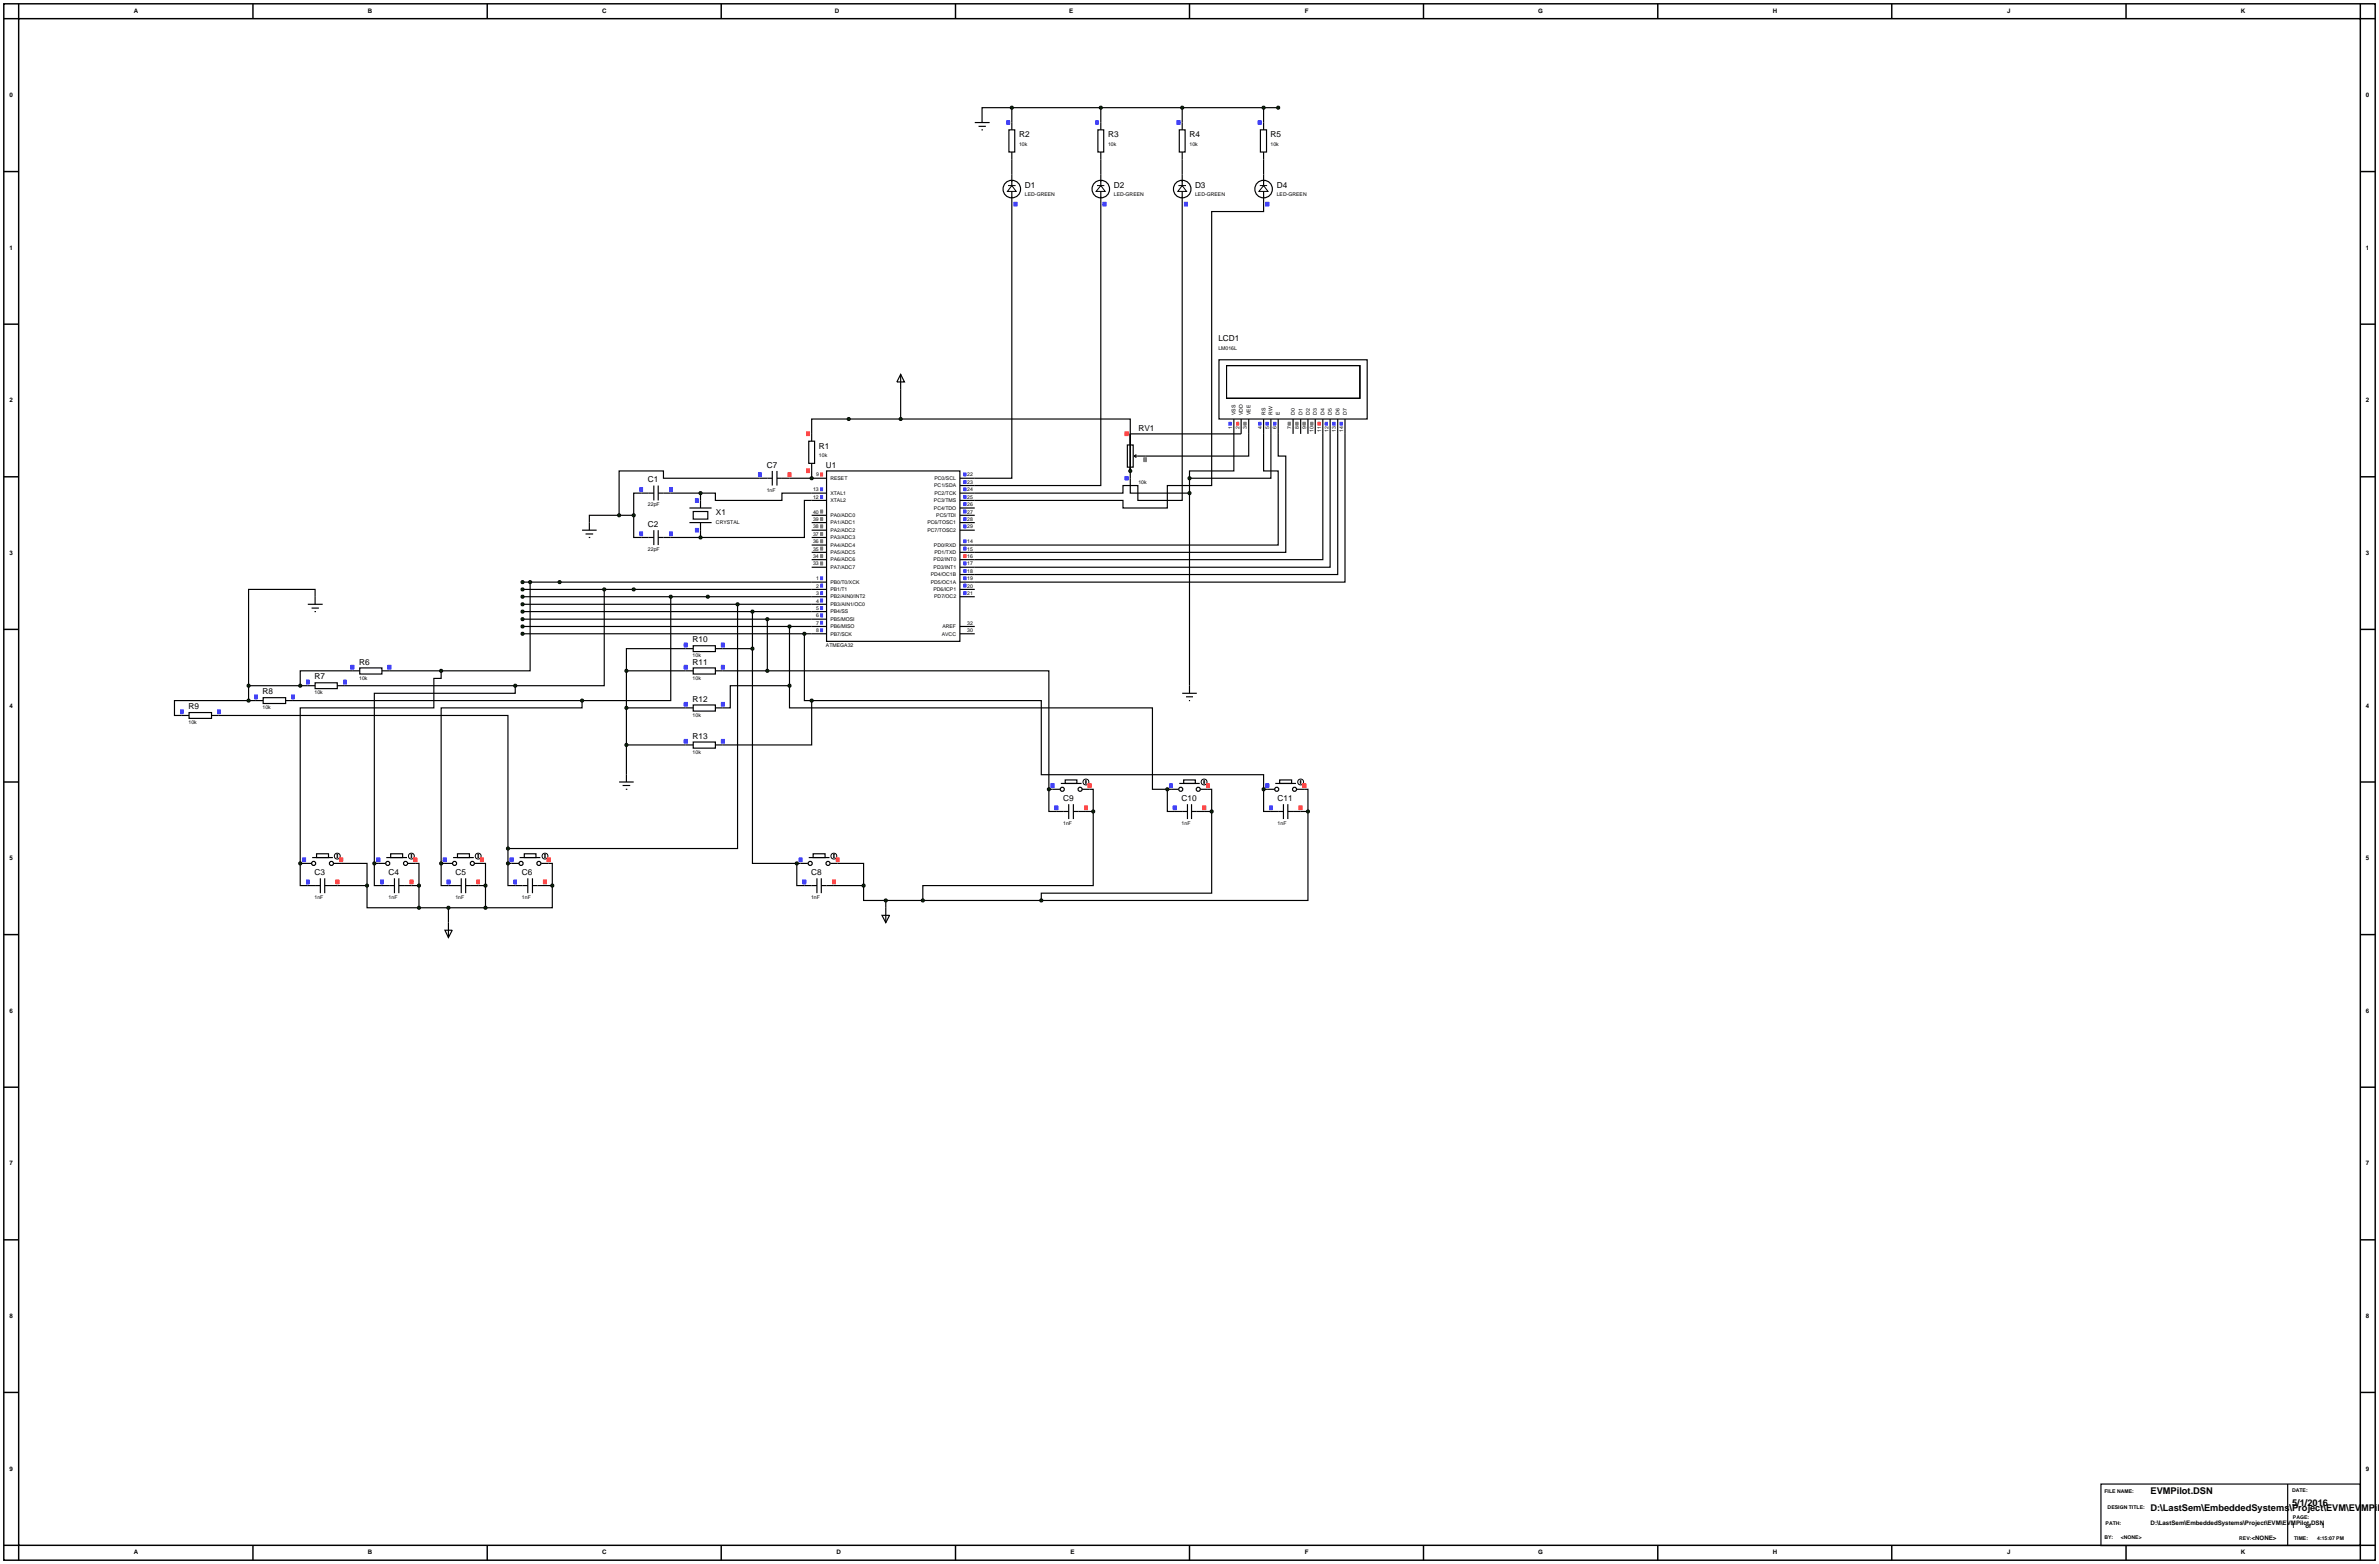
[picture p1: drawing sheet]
<svg xmlns="http://www.w3.org/2000/svg" width="815mm" height="536mm" viewBox="0 0 815 536" stroke-linecap="round" stroke-linejoin="round" font-family="sans-serif">
<defs><g id="words">
<g font-size="3.2">
<text x="737.1" y="512">EVMPilot.DSN</text>
<text x="737.1" y="517.8">D:\LastSem\EmbeddedSystems\Project\EVM\EVMPilo</text>
<text x="785.6" y="516.1">5/1/2016</text>
</g>
<g font-size="2.8">
<text x="349.3" y="47.1">R2</text>
<text x="379.8" y="47.1">R3</text>
<text x="407.7" y="47.1">R4</text>
<text x="435.5" y="47.1">R5</text>
<text x="351.3" y="64.4">D1</text>
<text x="381.8" y="64.4">D2</text>
<text x="409.6" y="64.4">D3</text>
<text x="437.6" y="64.4">D4</text>
<text x="417.6" y="117">LCD1</text>
<text x="390.2" y="147.6">RV1</text>
<text x="280.7" y="153.8">R1</text>
<text x="262.8" y="160.3">C7</text>
<text x="283.1" y="160.3">U1</text>
<text x="222.1" y="165.3">C1</text>
<text x="245.4" y="176.7">X1</text>
<text x="222.1" y="180.6">C2</text>
<text x="237.4" y="220.2">R10</text>
<text x="123.1" y="227.8">R6</text>
<text x="237.4" y="227.8">R11</text>
<text x="107.8" y="232.9">R7</text>
<text x="90" y="238">R8</text>
<text x="64.6" y="243.1">R9</text>
<text x="237.4" y="240.5">R12</text>
<text x="237.4" y="253.2">R13</text>
<text x="364.4" y="274.5">C9</text>
<text x="405" y="274.5">C10</text>
<text x="437.9" y="274.5">C11</text>
<text x="107.8" y="299.9">C3</text>
<text x="133.2" y="299.9">C4</text>
<text x="156.1" y="299.9">C5</text>
<text x="178.9" y="299.9">C6</text>
<text x="278" y="299.9">C8</text>
</g>
<g font-size="2.1">
<text x="45.9" y="4.5">A</text>
<text x="126.1" y="4.5">B</text>
<text x="206.4" y="4.5">C</text>
<text x="286.1" y="4.5">D</text>
<text x="366.4" y="4.5">E</text>
<text x="447.2" y="4.5">F</text>
<text x="527.2" y="4.5">G</text>
<text x="607.6" y="4.5">H</text>
<text x="688" y="4.5">J</text>
<text x="768.1" y="4.5">K</text>
<text x="3.3" y="33.2">0</text>
<text x="810.9" y="33.2">0</text>
<text x="3.3" y="85.5">1</text>
<text x="810.9" y="85.5">1</text>
<text x="3.3" y="137.8">2</text>
<text x="810.9" y="137.8">2</text>
<text x="3.3" y="190.2">3</text>
<text x="810.9" y="190.2">3</text>
<text x="3.3" y="242.5">4</text>
<text x="810.9" y="242.5">4</text>
<text x="3.3" y="294.7">5</text>
<text x="810.9" y="294.7">5</text>
<text x="3.3" y="347">6</text>
<text x="810.9" y="347">6</text>
<text x="3.3" y="399.4">7</text>
<text x="810.9" y="399.4">7</text>
<text x="3.3" y="451.7">8</text>
<text x="810.9" y="451.7">8</text>
<text x="3.3" y="504">9</text>
<text x="810.9" y="504">9</text>
<text x="737.1" y="522.7">D:\LastSem\EmbeddedSystems\Project\EVM\EVMPilot.DSN</text>
<text x="771.7" y="527.8">&lt;NONE&gt;</text>
<text x="785.5" y="523.7">1</text>
<text x="790.2" y="523.7">of</text>
<text x="795.7" y="523.7">1</text>
<text x="45.9" y="532.7">A</text>
<text x="126.1" y="532.7">B</text>
<text x="206.4" y="532.7">C</text>
<text x="286.7" y="532.7">D</text>
<text x="366.9" y="532.7">E</text>
<text x="447.2" y="532.7">F</text>
<text x="527.2" y="532.7">G</text>
<text x="607.6" y="532.7">H</text>
<text x="688" y="532.7">J</text>
<text x="768.1" y="532.7">K</text>
</g>
<g font-size="1.8">
<text x="349.3" y="49.9">10k</text>
<text x="379.8" y="49.9">10k</text>
<text x="407.7" y="49.9">10k</text>
<text x="435.5" y="49.9">10k</text>
<text x="351.3" y="67.2">LED-GREEN</text>
<text x="381.8" y="67.2">LED-GREEN</text>
<text x="409.6" y="67.2">LED-GREEN</text>
<text x="437.6" y="67.2">LED-GREEN</text>
<text x="417.6" y="119.8">LM016L</text>
<text x="423.5" y="142.3" transform="rotate(-90 423.5 142.3)">VSS</text>
<text x="426" y="142.3" transform="rotate(-90 426 142.3)">VDD</text>
<text x="428.6" y="142.3" transform="rotate(-90 428.6 142.3)">VEE</text>
<text x="433.7" y="142.3" transform="rotate(-90 433.7 142.3)">RS</text>
<text x="436.2" y="142.3" transform="rotate(-90 436.2 142.3)">RW</text>
<text x="438.7" y="142.3" transform="rotate(-90 438.7 142.3)">E</text>
<text x="443.8" y="142.3" transform="rotate(-90 443.8 142.3)">D0</text>
<text x="446.4" y="142.3" transform="rotate(-90 446.4 142.3)">D1</text>
<text x="448.9" y="142.3" transform="rotate(-90 448.9 142.3)">D2</text>
<text x="451.4" y="142.3" transform="rotate(-90 451.4 142.3)">D3</text>
<text x="454" y="142.3" transform="rotate(-90 454 142.3)">D4</text>
<text x="456.5" y="142.3" transform="rotate(-90 456.5 142.3)">D5</text>
<text x="459.1" y="142.3" transform="rotate(-90 459.1 142.3)">D6</text>
<text x="461.6" y="142.3" transform="rotate(-90 461.6 142.3)">D7</text>
<text x="422.3" y="147.1" transform="rotate(-90 422.3 147.1)">1</text>
<text x="424.8" y="147.1" transform="rotate(-90 424.8 147.1)">2</text>
<text x="427.4" y="147.1" transform="rotate(-90 427.4 147.1)">3</text>
<text x="432.5" y="147.1" transform="rotate(-90 432.5 147.1)">4</text>
<text x="435" y="147.1" transform="rotate(-90 435 147.1)">5</text>
<text x="437.5" y="147.1" transform="rotate(-90 437.5 147.1)">6</text>
<text x="442.6" y="147.1" transform="rotate(-90 442.6 147.1)">7</text>
<text x="445.2" y="147.1" transform="rotate(-90 445.2 147.1)">8</text>
<text x="447.7" y="147.1" transform="rotate(-90 447.7 147.1)">9</text>
<text x="450.2" y="148.1" transform="rotate(-90 450.2 148.1)">10</text>
<text x="452.8" y="148.1" transform="rotate(-90 452.8 148.1)">11</text>
<text x="455.3" y="148.1" transform="rotate(-90 455.3 148.1)">12</text>
<text x="457.9" y="148.1" transform="rotate(-90 457.9 148.1)">13</text>
<text x="460.4" y="148.1" transform="rotate(-90 460.4 148.1)">14</text>
<text x="280.7" y="156.6">10k</text>
<text x="279.7" y="163.3">9</text>
<text x="284.6" y="164.5">RESET</text>
<text x="320.2" y="167">PC1/SDA</text>
<text x="320.3" y="164.5">PC0/SCL</text>
<text x="331.5" y="163.3">22</text>
<text x="331.5" y="165.8">23</text>
<text x="390.2" y="165.9">10k</text>
<text x="222.1" y="173.5">22pF</text>
<text x="262.8" y="168.5">1nF</text>
<text x="278.7" y="170.9">12</text>
<text x="278.7" y="168.4">13</text>
<text x="284.6" y="172.1">XTAL2</text>
<text x="284.6" y="169.6">XTAL1</text>
<text x="320.1" y="172.1">PC3/TMS</text>
<text x="320.3" y="169.6">PC2/TCK</text>
<text x="331.5" y="168.4">24</text>
<text x="331.5" y="170.9">25</text>
<text x="331.5" y="173.5">26</text>
<text x="245.4" y="179.5">CRYSTAL</text>
<text x="278.7" y="178.5">39</text>
<text x="278.7" y="176">40</text>
<text x="284.6" y="179.7">PA1/ADC1</text>
<text x="284.6" y="177.2">PA0/ADC0</text>
<text x="317.9" y="179.7">PC6/TOSC1</text>
<text x="320.1" y="174.7">PC4/TDO</text>
<text x="320.9" y="177.2">PC5/TDI</text>
<text x="331.5" y="176">27</text>
<text x="331.5" y="178.5">28</text>
<text x="278.7" y="183.6">37</text>
<text x="278.7" y="181.1">38</text>
<text x="284.6" y="184.8">PA3/ADC3</text>
<text x="284.6" y="182.3">PA2/ADC2</text>
<text x="317.9" y="182.3">PC7/TOSC2</text>
<text x="331.5" y="181.1">29</text>
<text x="222.1" y="188.8">22pF</text>
<text x="278.7" y="191.2">34</text>
<text x="278.7" y="188.7">35</text>
<text x="278.7" y="186.2">36</text>
<text x="284.6" y="189.9">PA5/ADC5</text>
<text x="284.6" y="187.4">PA4/ADC4</text>
<text x="320.1" y="187.4">PD0/RXD</text>
<text x="320.3" y="189.9">PD1/TXD</text>
<text x="331.5" y="186.2">14</text>
<text x="331.5" y="188.7">15</text>
<text x="331.5" y="191.2">16</text>
<text x="278.7" y="193.8">33</text>
<text x="284.6" y="195">PA7/ADC7</text>
<text x="284.6" y="192.4">PA6/ADC6</text>
<text x="319" y="197.5">PD4/OC1B</text>
<text x="320" y="192.4">PD2/INT0</text>
<text x="320" y="195">PD3/INT1</text>
<text x="331.5" y="193.8">17</text>
<text x="331.5" y="196.3">18</text>
<text x="279.7" y="198.9">1</text>
<text x="279.7" y="201.4">2</text>
<text x="279.7" y="203.9">3</text>
<text x="284.6" y="200.1">PB0/T0/XCK</text>
<text x="284.6" y="202.6">PB1/T1</text>
<text x="319" y="200.1">PD5/OC1A</text>
<text x="319.9" y="202.6">PD6/ICP1</text>
<text x="331.5" y="198.9">19</text>
<text x="331.5" y="201.4">20</text>
<text x="331.5" y="203.9">21</text>
<text x="279.7" y="206.5">4</text>
<text x="279.7" y="209">5</text>
<text x="284.6" y="205.1">PB2/AIN0/INT2</text>
<text x="284.6" y="207.7">PB3/AIN1/OC0</text>
<text x="320.2" y="205.1">PD7/OC2</text>
<text x="279.7" y="211.6">6</text>
<text x="279.7" y="214.1">7</text>
<text x="284.6" y="210.2">PB4/SS</text>
<text x="284.6" y="212.8">PB5/MOSI</text>
<text x="284.6" y="215.3">PB6/MISO</text>
<text x="323" y="215.3">AREF</text>
<text x="331.5" y="214.1">32</text>
<text x="279.7" y="216.6">8</text>
<text x="283.1" y="221.8">ATMEGA32</text>
<text x="284.6" y="217.8">PB7/SCK</text>
<text x="322.8" y="217.8">AVCC</text>
<text x="331.5" y="216.6">30</text>
<text x="237.4" y="225.3">10k</text>
<text x="123.1" y="233">10k</text>
<text x="237.4" y="233">10k</text>
<text x="107.8" y="238">10k</text>
<text x="90" y="243.1">10k</text>
<text x="237.4" y="245.7">10k</text>
<text x="64.6" y="248.2">10k</text>
<text x="237.4" y="258.4">10k</text>
<text x="364.4" y="282.7">1nF</text>
<text x="405" y="282.7">1nF</text>
<text x="437.9" y="282.7">1nF</text>
<text x="107.8" y="308.1">1nF</text>
<text x="133.2" y="308.1">1nF</text>
<text x="156.1" y="308.1">1nF</text>
<text x="178.9" y="308.1">1nF</text>
<text x="278" y="308.1">1nF</text>
<text x="721.3" y="511.8">FILE NAME:</text>
<text x="785.6" y="511.3">DATE:</text>
<text x="722.4" y="517.3">DESIGN TITLE:</text>
<text x="785.9" y="520.7">PAGE:</text>
<text x="721.3" y="527.6">BY:</text>
<text x="721.7" y="522.7">PATH:</text>
<text x="726.9" y="527.6">&lt;NONE&gt;</text>
<text x="767.5" y="527.8">REV:</text>
<text x="786.3" y="527.8">TIME:</text>
<text x="794.2" y="527.8">4:15:07 PM</text>
</g>
</g></defs>
<g fill="none" stroke="#000" stroke-width=".5">
<path d="M1.3 1.3h812.8v533.4h-812.8zM6.4 6.4h802.6v523.2h-802.6zM6.4 1.3v5.1h-5.1M86.7 1.3v5.1M167 1.3v5.1M247.2 1.3v5.1M327.5 1.3v5.1M407.7 1.3v5.1M487.9 1.3v5.1M568.2 1.3v5.1M648.4 1.3v5.1M728.7 1.3v5.1"/>
<path d="M809 1.3v5.1h5.1M1.3 58.8h5.1M809 58.8h5.1M1.3 111.1h5.1M809 111.1h5.1M1.3 163.4h5.1M809 163.4h5.1M1.3 215.7h5.1M809 215.7h5.1M1.3 268h5.1M809 268h5.1M1.3 320.3h5.1"/>
<path d="M809 320.3h5.1M1.3 372.6h5.1M809 372.6h5.1M1.3 424.9h5.1M809 424.9h5.1M1.3 477.2h5.1M809 477.2h5.1M1.3 529.6h5.1v5.1M86.7 529.6v5.1M167 529.6v5.1M247.2 529.6v5.1M327.5 529.6v5.1"/>
<path d="M407.7 529.6v5.1M487.9 529.6v5.1M568.2 529.6v5.1M648.4 529.6v5.1M728.7 529.6v5.1M814.1 529.6h-5.1v5.1"/>
</g>
<g fill="none" stroke="#000" stroke-width=".4">
<path d="M346.8 36.9h-10.2v2.5M346.8 36.9v5.1M346.8 36.9h91.3M377.3 36.9v5.1M405.2 36.9v5.1M433.1 36.9v5.1M346.8 54.7v5.1M377.3 54.7v5.1M405.2 54.7v5.1M433.1 54.7v5.1M346.8 69.9v94h-17.8M377.3 69.9v96.5h-48.3"/>
<path d="M405.2 69.9v101.6h-15.2v-5.1h-5.1v2.6h-55.9M433.1 69.9v2.6h-17.8v93.9h-15.2v7.7h-15.2v-2.6h-55.9M308.7 133.4v10.2M417.8 123.3h50.8v20.3h-50.8zM277.2 151.2h2v7.6h-2zM278.2 158.8v5.1M308.7 143.6h-30.5v7.6M308.7 143.6h78.7v17.8M387.4 148.7v12.7M422.9 143.6v17.8h-15.2v2.5M425.4 143.6v5.1h-38v12.7M428 143.6v12.7h-35.5"/>
<path d="M433.1 143.6v17.8h5v25.4h-109.1M435.6 143.6v20.3h-27.9M438.1 143.6v12.7h2.6v33h-111.7M443.2 143.6v5.1M445.8 143.6v5.1M448.3 143.6v5.1M450.8 143.6v5.1M453.4 143.6v48.2h-124.4M455.9 143.6v50.8h-126.9M458.5 143.6v53.3h-129.5M461 143.6v55.9h-132M212.2 176.6h-10.2v2.5"/>
<path d="M212.2 176.6h5M217.2 176.6v7.6h2.6M219.8 169h-2.6v7.6M229.9 169h10.2M240.1 169h5.1v2.5h22.8v-2.5h15.3M240.1 169v2.5M260.4 163.9h-33v-2.5h-15.2v15.2M270.6 163.9h12.7M278.2 176.6h5.1M278.2 179.1h5.1M283.3 161.4h45.7v58.4h-45.7zM283.3 171.5h-7.6v12.7h-35.6"/>
<path d="M329 176.6h5.1M329 174.1h5.1M329 179.1h5.1M387.4 163.9v5.1h20.3M407.7 163.9v71.1M179.1 199.5h104.2M181.7 199.5v30.4h-30.5M229.9 184.2h10.2M240.1 181.7v2.5M278.2 184.2h5.1M278.2 186.8h5.1M278.2 189.3h5.1"/>
<path d="M278.2 191.8h5.1M278.2 194.4h5.1M278.2 181.7h5.1M329 181.7h5.1M108 204.5v-2.5h-22.8v33M179.1 204.5h104.2M179.1 202h104.2M179.1 207.1h104.2M179.1 209.6h104.2M179.1 212.2h104.2M179.1 214.7h104.2M179.1 217.2h104.2"/>
<path d="M207.1 202v33h-30.5M229.9 204.5v35.6h-30.4M252.8 207.1v83.7h-78.7M257.9 209.6v12.7M263 212.2v17.7M270.6 214.7v20.3M275.7 217.2v22.9h2.5M329 204.5h5.1M329 202h5.1M329 214.7h5.1M329 217.2h5.1M85.2 235h20.3"/>
<path d="M85.2 235v5.1M118.2 235h58.4M120.7 229.9h-17.8v5.1M133.4 229.9h17.8M151.2 229.9v2.6h-2.5v10.1h-45.8v53.3M176.6 235v2.6h-48.3v58.3M214.7 229.9h20.3M214.7 229.9v35.6M235 222.3h-20.3v7.6M247.7 229.9h15.3M247.7 222.3h10.2M257.9 222.3v73.6h15.2"/>
<path d="M263 229.9h96.5v40.6M270.6 235h-20.3v7.6h-2.6M270.6 235v7.6h124.4v27.9h5.1M75 245.2h99.1v45.6M85.2 240.1h-25.4v5.1h2.5M85.2 240.1h2.5M100.4 240.1h99.1M199.5 240.1v2.5h-48.3v53.3M214.7 242.6h20.3M214.7 255.3h20.3M278.2 240.1v15.2h-30.5M278.2 240.1h78.7v25.4h76.2v5"/>
<path d="M359.5 270.5v7.6h2.5M359.5 270.5h1.3M372.2 278.1h2.5M373.5 270.5h1.2v7.6M374.7 278.1v25.4h-58.4v5.1M400.1 270.5v7.6h2.6M400.1 270.5h1.3M412.7 278.1h2.6M414 270.5h1.3v7.6M415.3 278.1v28h-58.4v2.5M433.1 270.5v7.6h2.5M433.1 270.5h1.2"/>
<path d="M445.8 278.1h2.5M447 270.5h1.3v7.6M448.3 278.1v30.5h-91.4M102.9 295.9v7.6h2.6M102.9 295.9h1.3M116.9 295.9h8.9v7.6M128.3 295.9v7.6h2.6M128.3 295.9h1.3M142.3 295.9h1.3v7.6M151.2 295.9v7.6h2.5M151.2 295.9h1.3M165.2 295.9h1.2v7.6"/>
<path d="M174.1 295.9v7.6h2.5M174.1 295.9h1.2M174.1 290.8v5.1M188 295.9h1.3v7.6M273.1 295.9v7.6h2.6M273.1 295.9h1.3M287.1 295.9h8.9v7.6M115.6 303.5h10.2M125.8 303.5v7.6h17.8M141 303.5h2.6M143.6 311.1h22.8M143.6 303.5v7.6"/>
<path d="M153.7 311.1v5.1M163.9 303.5h2.5M166.4 303.5v7.6M186.8 303.5h2.5M189.3 303.5v7.6h-22.9M285.8 303.5h10.2M296 303.5v5.1h7.6M303.6 308.6v2.5M303.6 308.6h53.3M720.1 508.6h88.9v21.1h-88.9zM784.1 508.6v21.1"/>
</g>
<g fill="none" stroke="#4040ff" stroke-width=".34">
<path d="M421.1 144.7h1M421.1 144.8h1M421.1 144.9h1M421.1 145h1M421.1 145.1h1M421.1 145.2h1M421.1 145.3h1M421.1 145.4h1M421.1 145.5h1M421.1 145.6h1M421.1 145.7h1M431.3 144.7h1"/>
<path d="M431.3 144.8h1M431.3 144.9h1M431.3 145h1M431.3 145.1h1M431.3 145.2h1M431.3 145.3h1M431.3 145.4h1M431.3 145.5h1M431.3 145.6h1M431.3 145.7h1M433.8 144.7h1M433.8 144.8h1"/>
<path d="M433.8 144.9h1M433.8 145h1M433.8 145.1h1M433.8 145.2h1M433.8 145.3h1M433.8 145.4h1M433.8 145.5h1M433.8 145.6h1M433.8 145.7h1M436.4 144.7h1M436.4 144.8h1M436.4 144.9h1"/>
<path d="M436.4 145h1M436.4 145.1h1M436.4 145.2h1M436.4 145.3h1M436.4 145.4h1M436.4 145.5h1M436.4 145.6h1M436.4 145.7h1M454.1 144.7h1M454.1 144.8h1M454.1 144.9h1M454.1 145h1"/>
<path d="M454.1 145.1h1M454.1 145.2h1M454.1 145.3h1M454.1 145.4h1M454.1 145.5h1M454.1 145.6h1M454.1 145.7h1M456.7 144.7h1M456.7 144.8h1M456.7 144.9h1M456.7 145h1M456.7 145.1h1"/>
<path d="M456.7 145.2h1M456.7 145.3h1M456.7 145.4h1M456.7 145.5h1M456.7 145.6h1M456.7 145.7h1M459.2 144.7h1M459.2 144.8h1M459.2 144.9h1M459.2 145h1M459.2 145.1h1M459.2 145.2h1"/>
<path d="M459.2 145.3h1M459.2 145.4h1M459.2 145.5h1M459.2 145.6h1M459.2 145.7h1M281.1 169.8h1M281.1 169.9h1M281.1 170h1M281.1 170.1h1M281.1 170.2h1M281.1 170.3h1M281.1 170.4h1"/>
<path d="M281.1 170.5h1M281.1 170.6h1M281.1 170.7h1M281.1 170.8h1M281.1 167.2h1M281.1 167.3h1M281.1 167.4h1M281.1 167.5h1M281.1 167.6h1M281.1 167.7h1M281.1 167.8h1M281.1 167.9h1"/>
<path d="M281.1 168h1M281.1 168.1h1M281.1 168.2h1M330.2 169.8h1M330.2 169.9h1M330.2 170h1M330.2 170.1h1M330.2 170.2h1M330.2 170.3h1M330.2 170.4h1M330.2 170.5h1M330.2 170.6h1"/>
<path d="M330.2 170.7h1M330.2 170.8h1M330.2 167.2h1M330.2 167.3h1M330.2 167.4h1M330.2 167.5h1M330.2 167.6h1M330.2 167.7h1M330.2 167.8h1M330.2 167.9h1M330.2 168h1M330.2 168.1h1"/>
<path d="M330.2 168.2h1M330.2 162.1h1M330.2 162.2h1M330.2 162.3h1M330.2 162.4h1M330.2 162.5h1M330.2 162.6h1M330.2 162.7h1M330.2 162.8h1M330.2 162.9h1M330.2 163h1M330.2 163.1h1"/>
<path d="M330.2 164.7h1M330.2 164.8h1M330.2 164.9h1M330.2 165h1M330.2 165.1h1M330.2 165.2h1M330.2 165.3h1M330.2 165.4h1M330.2 165.5h1M330.2 165.6h1M330.2 165.7h1M330.2 172.3h1"/>
<path d="M330.2 172.4h1M330.2 172.5h1M330.2 172.6h1M330.2 172.7h1M330.2 172.8h1M330.2 172.9h1M330.2 173h1M330.2 173.1h1M330.2 173.2h1M330.2 173.3h1M330.2 174.8h1M330.2 174.9h1"/>
<path d="M330.2 175h1M330.2 175.1h1M330.2 175.2h1M330.2 175.3h1M330.2 175.4h1M330.2 175.5h1M330.2 175.6h1M330.2 175.7h1M330.2 175.8h1M330.2 177.4h1M330.2 177.5h1M330.2 177.6h1"/>
<path d="M330.2 177.7h1M330.2 177.8h1M330.2 177.9h1M330.2 178h1M330.2 178.1h1M330.2 178.2h1M330.2 178.3h1M330.2 178.4h1M330.2 179.9h1M330.2 180h1M281.1 197.7h1M281.1 197.8h1"/>
<path d="M281.1 197.9h1M281.1 198h1M281.1 198.1h1M281.1 198.2h1M281.1 198.3h1M281.1 198.4h1M281.1 198.5h1M281.1 198.6h1M281.1 198.7h1M330.2 197.7h1M330.2 197.8h1M330.2 197.9h1"/>
<path d="M330.2 198h1M330.2 198.1h1M330.2 198.2h1M330.2 198.3h1M330.2 198.4h1M330.2 198.5h1M330.2 198.6h1M330.2 198.7h1M330.2 185h1M330.2 185.1h1M330.2 185.2h1M330.2 185.3h1"/>
<path d="M330.2 185.4h1M330.2 185.5h1M330.2 185.6h1M330.2 185.7h1M330.2 185.8h1M330.2 185.9h1M330.2 186h1M330.2 187.5h1M330.2 187.6h1M330.2 187.7h1M330.2 187.8h1M330.2 187.9h1"/>
<path d="M330.2 188h1M330.2 188.1h1M330.2 188.2h1M330.2 188.3h1M330.2 188.4h1M330.2 188.5h1M330.2 192.6h1M330.2 192.7h1M330.2 192.8h1M330.2 192.9h1M330.2 193h1M330.2 193.1h1"/>
<path d="M330.2 193.2h1M330.2 193.3h1M330.2 193.4h1M330.2 193.5h1M330.2 193.6h1M330.2 195.2h1M330.2 195.3h1M330.2 195.4h1M330.2 195.5h1M330.2 195.6h1M330.2 195.7h1M330.2 195.8h1"/>
<path d="M330.2 195.9h1M330.2 196h1M330.2 196.1h1M330.2 196.2h1M330.2 180.1h1M330.2 180.2h1M330.2 180.3h1M330.2 180.4h1M330.2 180.5h1M330.2 180.6h1M330.2 180.7h1M330.2 180.8h1"/>
<path d="M330.2 180.9h1M281.1 200.2h1M281.1 200.3h1M281.1 200.4h1M281.1 200.5h1M281.1 200.6h1M281.1 200.7h1M281.1 200.8h1M281.1 200.9h1M281.1 201h1M281.1 201.1h1M281.1 201.2h1"/>
<path d="M281.1 202.8h1M281.1 202.9h1M281.1 203h1M281.1 203.1h1M281.1 203.2h1M281.1 203.3h1M281.1 203.4h1M281.1 203.5h1M281.1 203.6h1M281.1 203.7h1M281.1 203.8h1M281.1 205.3h1"/>
<path d="M281.1 205.4h1M281.1 205.5h1M281.1 205.6h1M281.1 205.7h1M281.1 205.8h1M281.1 205.9h1M281.1 206h1M281.1 206.1h1M281.1 206.2h1M281.1 206.3h1M281.1 207.9h1M281.1 208h1"/>
<path d="M281.1 208.1h1M281.1 208.2h1M281.1 208.3h1M281.1 208.4h1M281.1 208.5h1M281.1 208.6h1M281.1 208.7h1M281.1 208.8h1M281.1 208.9h1M281.1 210.4h1M281.1 210.5h1M281.1 210.6h1"/>
<path d="M281.1 210.7h1M281.1 210.8h1M281.1 210.9h1M281.1 211h1M281.1 211.1h1M281.1 211.2h1M281.1 211.3h1M281.1 211.4h1M281.1 212.9h1M281.1 213h1M281.1 213.1h1M281.1 213.2h1"/>
<path d="M281.1 213.3h1M281.1 213.4h1M281.1 213.5h1M281.1 213.6h1M281.1 213.7h1M281.1 213.8h1M281.1 213.9h1M281.1 215.5h1M281.1 215.6h1M281.1 215.7h1M281.1 215.8h1M281.1 215.9h1"/>
<path d="M281.1 216h1M281.1 216.1h1M281.1 216.2h1M281.1 216.3h1M281.1 216.4h1M281.1 216.5h1M330.2 200.2h1M330.2 200.3h1M330.2 200.4h1M330.2 200.5h1M330.2 200.6h1M330.2 200.7h1"/>
<path d="M330.2 200.8h1M330.2 200.9h1M330.2 201h1M330.2 201.1h1M330.2 201.2h1M330.2 202.8h1M330.2 202.9h1M330.2 203h1M330.2 203.1h1M330.2 203.2h1M330.2 203.3h1M330.2 203.4h1"/>
<path d="M330.2 203.5h1M330.2 203.6h1M330.2 203.7h1M330.2 203.8h1"/>
</g>
<g fill="none" stroke="#ff4040" stroke-width=".34">
<path d="M276.3 148h1.3M276.3 148.1h1.3M276.3 148.2h1.3M276.3 148.3h1.3M276.3 148.4h1.3M276.3 148.5h1.3M276.3 148.6h1.3M276.3 148.7h1.3M276.3 148.8h1.3M276.3 148.9h1.3M276.3 149h1.3M276.3 149.1h1.3"/>
<path d="M276.3 149.2h1.3M276.3 149.3h1.3M423.7 144.7h1M423.7 144.8h1M423.7 144.9h1M423.7 145h1M423.7 145.1h1M423.7 145.2h1M423.7 145.3h1M423.7 145.4h1M423.7 145.5h1M423.7 145.6h1"/>
<path d="M423.7 145.7h1M451.6 144.7h1M451.6 144.8h1M451.6 144.9h1M451.6 145h1M451.6 145.1h1M451.6 145.2h1M451.6 145.3h1M451.6 145.4h1M451.6 145.5h1M451.6 145.6h1M451.6 145.7h1"/>
<path d="M276.3 160.7h1.3M276.3 160.8h1.3M276.3 160.9h1.3M276.3 161h1.3M276.3 161.1h1.3M276.3 161.2h1.3M276.3 161.3h1.3M276.3 161.4h1.3M276.3 161.5h1.3M276.3 161.6h1.3M276.3 161.7h1.3M276.3 161.8h1.3"/>
<path d="M276.3 161.9h1.3M276.3 162h1.3M281.1 162.1h1M281.1 162.2h1M281.1 162.3h1M281.1 162.4h1M281.1 162.5h1M281.1 162.6h1M281.1 162.7h1M281.1 162.8h1M281.1 162.9h1M281.1 163h1"/>
<path d="M281.1 163.1h1M330.2 190.1h1M330.2 190.2h1M330.2 190.3h1M330.2 190.4h1M330.2 190.5h1M330.2 190.6h1M330.2 190.7h1M330.2 190.8h1M330.2 190.9h1M330.2 191h1M330.2 191.1h1"/>
</g>
<g fill="none" stroke="#808080" stroke-width=".34">
<path d="M426.2 144.7h1M426.2 144.8h1M426.2 144.9h1M426.2 145h1M426.2 145.1h1M426.2 145.2h1M426.2 145.3h1M426.2 145.4h1M426.2 145.5h1M426.2 145.6h1M426.2 145.7h1M441.4 144.7h1"/>
<path d="M441.4 144.8h1M441.4 144.9h1M441.4 145h1M441.4 145.1h1M441.4 145.2h1M441.4 145.3h1M441.4 145.4h1M441.4 145.5h1M441.4 145.6h1M441.4 145.7h1M444 144.7h1M444 144.8h1"/>
<path d="M444 144.9h1M444 145h1M444 145.1h1M444 145.2h1M444 145.3h1M444 145.4h1M444 145.5h1M444 145.6h1M444 145.7h1M446.5 144.7h1M446.5 144.8h1M446.5 144.9h1"/>
<path d="M446.5 145h1M446.5 145.1h1M446.5 145.2h1M446.5 145.3h1M446.5 145.4h1M446.5 145.5h1M446.5 145.6h1M446.5 145.7h1M449.1 144.7h1M449.1 144.8h1M449.1 144.9h1M449.1 145h1"/>
<path d="M449.1 145.1h1M449.1 145.2h1M449.1 145.3h1M449.1 145.4h1M449.1 145.5h1M449.1 145.6h1M449.1 145.7h1M281.1 179.9h1M281.1 180h1M281.1 177.4h1M281.1 177.5h1M281.1 177.6h1"/>
<path d="M281.1 177.7h1M281.1 177.8h1M281.1 177.9h1M281.1 178h1M281.1 178.1h1M281.1 178.2h1M281.1 178.3h1M281.1 178.4h1M281.1 174.8h1M281.1 174.9h1M281.1 175h1M281.1 175.1h1"/>
<path d="M281.1 175.2h1M281.1 175.3h1M281.1 175.4h1M281.1 175.5h1M281.1 175.6h1M281.1 175.7h1M281.1 175.8h1M281.1 192.6h1M281.1 192.7h1M281.1 192.8h1M281.1 192.9h1M281.1 193h1"/>
<path d="M281.1 193.1h1M281.1 193.2h1M281.1 193.3h1M281.1 193.4h1M281.1 193.5h1M281.1 193.6h1M281.1 190.1h1M281.1 190.2h1M281.1 190.3h1M281.1 190.4h1M281.1 190.5h1M281.1 190.6h1"/>
<path d="M281.1 190.7h1M281.1 190.8h1M281.1 190.9h1M281.1 191h1M281.1 191.1h1M281.1 187.5h1M281.1 187.6h1M281.1 187.7h1M281.1 187.8h1M281.1 187.9h1M281.1 188h1M281.1 188.1h1"/>
<path d="M281.1 188.2h1M281.1 188.3h1M281.1 188.4h1M281.1 188.5h1M281.1 185h1M281.1 185.1h1M281.1 185.2h1M281.1 185.3h1M281.1 185.4h1M281.1 185.5h1M281.1 185.6h1M281.1 185.7h1"/>
<path d="M281.1 185.8h1M281.1 185.9h1M281.1 186h1M281.1 182.5h1M281.1 182.6h1M281.1 182.7h1M281.1 182.8h1M281.1 182.9h1M281.1 183h1M281.1 183.1h1M281.1 183.2h1M281.1 183.3h1"/>
<path d="M281.1 183.4h1M281.1 183.5h1M281.1 180.1h1M281.1 180.2h1M281.1 180.3h1M281.1 180.4h1M281.1 180.5h1M281.1 180.6h1M281.1 180.7h1M281.1 180.8h1M281.1 180.9h1"/>
</g>
<path d="M420.4 125.3h45.7v11.2h-45.7z" fill="none" stroke="#000" stroke-width=".34"/>
<g fill="#004000" stroke="#000" stroke-width=".4">
<path d="M290.6 143.2l.3-.1-.5 .5zM290.9 143.1l.5 .5zM290.9 144.1l.5-.5zM290.4 143.6l.5 .5z"/>
<path d="M407.3 163.6l.4-.2-.5 .5zM407.7 163.4l.5 .5zM408.2 163.9l-.5 .5zM407.2 163.9l.5 .5z"/>
</g>
<g fill="#004000">
<path d="M290.9 143.1l.5 .5-.5 .5-.5-.5z"/>
<path d="M407.2 163.9l.5-.5 .5 .5-.5 .5z"/>
</g>
<path d="M386.4 152.5h2v7.6h-2zM387.4 148.7v3.8M388.7 156.3l.8 .5M388.7 156.3h3.8M389.5 155.8l-.8 .5M387.4 160.1v3.8M405.2 237.6h5M406.5 238.8h2.4M407.7 235v2.6M407.5 240.1h.4" fill="none" stroke="#000" stroke-width=".4"/>
<g fill="none" stroke="#4040ff" stroke-width=".34">
<path d="M385.5 163.3h1.3M385.5 163.4h1.3M385.5 163.5h1.3M385.5 163.6h1.3M385.5 163.7h1.3M385.5 163.8h1.3M385.5 163.9h1.3M385.5 164h1.3M385.5 164.1h1.3M385.5 164.2h1.3M385.5 164.3h1.3M385.5 164.4h1.3"/>
<path d="M385.5 164.5h1.3"/>
</g>
<g fill="none" stroke="#ff4040" stroke-width=".34">
<path d="M385.5 148h1.3M385.5 148.1h1.3M385.5 148.2h1.3M385.5 148.3h1.3M385.5 148.4h1.3M385.5 148.5h1.3M385.5 148.6h1.3M385.5 148.7h1.3M385.5 148.8h1.3M385.5 148.9h1.3M385.5 149h1.3M385.5 149.1h1.3"/>
<path d="M385.5 149.2h1.3M385.5 149.3h1.3"/>
</g>
<g fill="none" stroke="#808080" stroke-width=".34">
<path d="M391.9 156.9h1.2M391.9 157h1.2M391.9 157.1h1.2M391.9 157.2h1.2M391.9 157.3h1.2M391.9 157.4h1.2M391.9 157.5h1.2M391.9 157.6h1.2M391.9 157.7h1.2M391.9 157.8h1.2M391.9 157.9h1.2M391.9 158h1.2"/>
<path d="M391.9 158.1h1.2M391.9 158.2h1.2"/>
</g>
<path d="M387 161.1l.4-.2-.5 .5zM387.4 160.9l.5 .5zM387.9 161.4l-.5 .5zM386.9 161.4l.5 .5z" fill="#004000" stroke="#000" stroke-width=".4"/>
<path d="M386.9 161.4l.5-.5 .5 .5-.5 .5z" fill="#004000"/>
<g fill="none" stroke="#000" stroke-width=".4">
<path d="M219.8 169h4.3M224.1 166.4v5.1M225.6 166.4v5.1M225.6 169h4.3M236.3 174.1h7.6M236.3 179.1h7.6M237.6 175.3h5v2.6h-5zM240.1 171.5v2.6M240.1 179.1v2.6M219.8 184.2h4.3M224.1 181.7v5.1M225.6 181.7v5.1"/>
<path d="M225.6 184.2h4.3"/>
</g>
<g fill="none" stroke="#4040ff" stroke-width=".34">
<path d="M219.2 167.1h1.2M219.2 167.2h1.2M219.2 167.3h1.2M219.2 167.4h1.2M219.2 167.5h1.2M219.2 167.6h1.2M219.2 167.7h1.2M219.2 167.8h1.2M219.2 167.9h1.2M219.2 168h1.2M219.2 168.1h1.2M219.2 168.2h1.2"/>
<path d="M219.2 168.3h1.2M219.2 168.4h1.2M229.3 167.1h1.3M229.3 167.2h1.3M229.3 167.3h1.3M229.3 167.4h1.3M229.3 167.5h1.3M229.3 167.6h1.3M229.3 167.7h1.3M229.3 167.8h1.3M229.3 167.9h1.3M229.3 168h1.3"/>
<path d="M229.3 168.1h1.3M229.3 168.2h1.3M229.3 168.3h1.3M229.3 168.4h1.3M238.2 170.9h1.3M238.2 171h1.3M238.2 171.1h1.3M238.2 171.2h1.3M238.2 171.3h1.3M238.2 171.4h1.3M238.2 171.5h1.3M238.2 171.6h1.3"/>
<path d="M238.2 171.7h1.3M238.2 171.8h1.3M238.2 171.9h1.3M238.2 172h1.3M238.2 172.1h1.3M238.2 172.2h1.3M219.2 182.3h1.2M219.2 182.4h1.2M219.2 182.5h1.2M219.2 182.6h1.2M219.2 182.7h1.2M219.2 182.8h1.2"/>
<path d="M219.2 182.9h1.2M219.2 183h1.2M219.2 183.1h1.2M219.2 183.2h1.2M219.2 183.3h1.2M219.2 183.4h1.2M219.2 183.5h1.2M219.2 183.6h1.2M229.3 182.3h1.3M229.3 182.4h1.3M229.3 182.5h1.3M229.3 182.6h1.3"/>
<path d="M229.3 182.7h1.3M229.3 182.8h1.3M229.3 182.9h1.3M229.3 183h1.3M229.3 183.1h1.3M229.3 183.2h1.3M229.3 183.3h1.3M229.3 183.4h1.3M229.3 183.5h1.3M229.3 183.6h1.3M238.2 181.1h1.3M238.2 181.2h1.3"/>
<path d="M238.2 181.3h1.3M238.2 181.4h1.3M238.2 181.5h1.3M238.2 181.6h1.3M238.2 181.7h1.3M238.2 181.8h1.3M238.2 181.9h1.3M238.2 182h1.3M238.2 182.1h1.3M238.2 182.2h1.3M238.2 182.3h1.3"/>
</g>
<g fill="#004000" stroke="#000" stroke-width=".4">
<path d="M239.8 183.8l.3-.1-.5 .5zM240.1 183.7l.5 .5zM240.1 184.7l.5-.5zM239.6 184.2l.5 .5z"/>
<path d="M239.8 168.6l.3-.1-.5 .5zM240.1 168.5l.5 .5zM240.1 169.5l.5-.5zM239.6 169l.5 .5z"/>
</g>
<g fill="#004000">
<path d="M240.1 183.7l.5 .5-.5 .5-.5-.5z"/>
<path d="M240.1 168.5l.5 .5-.5 .5-.5-.5z"/>
</g>
<path d="M202 179.1v2.6M199.5 181.7h5M200.7 183h2.6M201.8 184.2h.5" fill="none" stroke="#000" stroke-width=".4"/>
<g fill="#004000" stroke="#000" stroke-width=".4">
<path d="M216.9 176.2l.3-.1-.5 .5zM217.2 176.1l.5 .5zM217.7 176.6l-.5 .5zM216.7 176.6l.5 .5z"/>
<path d="M178.8 199.1l.3-.1-.5 .5zM179.1 199l.5 .5zM179.6 199.5l-.5 .5zM178.6 199.5l.5 .5z"/>
<path d="M178.8 201.6l.3-.1-.5 .5zM179.1 201.5l.5 .5zM179.6 202l-.5 .5zM178.6 202l.5 .5z"/>
<path d="M178.8 204.1l.3-.1-.5 .5zM179.1 204l.5 .5zM179.6 204.5l-.5 .5zM178.6 204.5l.5 .5z"/>
<path d="M242.3 204.1l.3-.1-.5 .5zM242.6 204l.5 .5zM243.1 204.5l-.5 .5zM242.1 204.5l.5 .5z"/>
<path d="M191.5 199.1l.3-.1-.5 .5zM191.8 199l.5 .5zM192.3 199.5l-.5 .5zM191.3 199.5l.5 .5z"/>
<path d="M216.9 201.6l.3-.1-.5 .5zM217.2 201.5l.5 .5zM217.7 202l-.5 .5zM216.7 202l.5 .5z"/>
</g>
<g fill="#004000">
<path d="M217.2 176.1l.5 .5-.5 .5-.5-.5z"/>
<path d="M179.1 199l.5 .5-.5 .5-.5-.5z"/>
<path d="M179.1 201.5l.5 .5-.5 .5-.5-.5z"/>
<path d="M178.6 204.5l.5-.5 .5 .5-.5 .5z"/>
<path d="M242.1 204.5l.5-.5 .5 .5-.5 .5z"/>
<path d="M191.8 199l.5 .5-.5 .5-.5-.5z"/>
<path d="M217.2 201.5l.5 .5-.5 .5-.5-.5z"/>
</g>
<path d="M308.7 128.3l1.3 2.6h-2.6zM308.7 128.3v5.1" fill="none" stroke="#000" stroke-width=".4"/>
<g fill="#004000" stroke="#000" stroke-width=".4">
<path d="M308.4 143.2l.3-.1-.5 .5zM308.7 143.1l.5 .5zM309.2 143.6l-.5 .5zM308.2 143.6l.5 .5z"/>
<path d="M407.3 168.7l.4-.2-.5 .5zM407.7 168.5l.5 .5zM408.2 169l-.5 .5zM407.2 169l.5 .5z"/>
</g>
<g fill="#004000">
<path d="M308.7 143.1l.5 .5-.5 .5-.5-.5z"/>
<path d="M407.2 169l.5-.5 .5 .5-.5 .5z"/>
</g>
<g fill="none" stroke="#000" stroke-width=".4">
<path d="M336.6 39.4v2.6M334.1 42h5.1M335.4 43.3h2.5M336.4 44.5h.5M345.8 44.5h2v7.6h-2zM346.8 42v2.5M346.8 52.1v2.6M346.8 59.8v3.8M376.3 44.5h2v7.6h-2zM377.3 42v2.5M377.3 52.1v2.6M377.3 59.8v3.8"/>
<path d="M404.2 44.5h2v7.6h-2zM405.2 42v2.5M405.2 52.1v2.6M405.2 59.8v3.8M432 44.5h2.1v7.6h-2.1zM433.1 42v2.5M433.1 52.1v2.6M433.1 59.8v3.8M346.8 65.6v4.3M377.3 65.6v4.3M405.2 65.6v4.3M433.1 65.6v4.3"/>
<circle cx="346.8" cy="64.8" r="3"/>
<circle cx="377.3" cy="64.8" r="3"/>
<circle cx="405.2" cy="64.8" r="3"/>
<circle cx="433.1" cy="64.8" r="3"/>
</g>
<path d="M345.5 63.6h2.6M346.8 63.6l1.5 2h-3zM376 63.6h2.5M377.3 63.6l1.5 2h-3.1zM403.9 63.6h2.6M405.2 63.6l1.5 2h-3zM431.8 63.6h2.5M433.1 63.6l1.5 2h-3.1z" fill="none" stroke="#000" stroke-width=".34"/>
<g fill="none" stroke="#4040ff" stroke-width=".34">
<path d="M344.9 41.4h1.3M344.9 41.5h1.3M344.9 41.6h1.3M344.9 41.7h1.3M344.9 41.8h1.3M344.9 41.9h1.3M344.9 42h1.3M344.9 42.1h1.3M344.9 42.2h1.3M344.9 42.3h1.3M344.9 42.4h1.3M344.9 42.5h1.3"/>
<path d="M344.9 42.6h1.3M375.4 41.4h1.2M375.4 41.5h1.2M375.4 41.6h1.2M375.4 41.7h1.2M375.4 41.8h1.2M375.4 41.9h1.2M375.4 42h1.2M375.4 42.1h1.2M375.4 42.2h1.2M375.4 42.3h1.2M375.4 42.4h1.2"/>
<path d="M375.4 42.5h1.2M375.4 42.6h1.2M403.3 41.4h1.3M403.3 41.5h1.3M403.3 41.6h1.3M403.3 41.7h1.3M403.3 41.8h1.3M403.3 41.9h1.3M403.3 42h1.3M403.3 42.1h1.3M403.3 42.2h1.3M403.3 42.3h1.3"/>
<path d="M403.3 42.4h1.3M403.3 42.5h1.3M403.3 42.6h1.3M431.1 41.4h1.3M431.1 41.5h1.3M431.1 41.6h1.3M431.1 41.7h1.3M431.1 41.8h1.3M431.1 41.9h1.3M431.1 42h1.3M431.1 42.1h1.3M431.1 42.2h1.3"/>
<path d="M431.1 42.3h1.3M431.1 42.4h1.3M431.1 42.5h1.3M431.1 42.6h1.3M347.4 69.3h1.3M347.4 69.4h1.3M347.4 69.5h1.3M347.4 69.6h1.3M347.4 69.7h1.3M347.4 69.8h1.3M347.4 69.9h1.3M347.4 70h1.3"/>
<path d="M347.4 70.1h1.3M347.4 70.2h1.3M347.4 70.3h1.3M347.4 70.4h1.3M347.4 70.5h1.3M347.4 70.6h1.3M377.9 69.3h1.3M377.9 69.4h1.3M377.9 69.5h1.3M377.9 69.6h1.3M377.9 69.7h1.3M377.9 69.8h1.3"/>
<path d="M377.9 69.9h1.3M377.9 70h1.3M377.9 70.1h1.3M377.9 70.2h1.3M377.9 70.3h1.3M377.9 70.4h1.3M377.9 70.5h1.3M377.9 70.6h1.3M405.8 69.3h1.3M405.8 69.4h1.3M405.8 69.5h1.3M405.8 69.6h1.3"/>
<path d="M405.8 69.7h1.3M405.8 69.8h1.3M405.8 69.9h1.3M405.8 70h1.3M405.8 70.1h1.3M405.8 70.2h1.3M405.8 70.3h1.3M405.8 70.4h1.3M405.8 70.5h1.3M405.8 70.6h1.3M433.7 69.3h1.3M433.7 69.4h1.3"/>
<path d="M433.7 69.5h1.3M433.7 69.6h1.3M433.7 69.7h1.3M433.7 69.8h1.3M433.7 69.9h1.3M433.7 70h1.3M433.7 70.1h1.3M433.7 70.2h1.3M433.7 70.3h1.3M433.7 70.4h1.3M433.7 70.5h1.3M433.7 70.6h1.3"/>
</g>
<g fill="#004000" stroke="#000" stroke-width=".4">
<path d="M437.8 36.5l.3-.1-.5 .5zM438.1 36.4l.5 .5zM438.6 36.9l-.5 .5zM437.6 36.9l.5 .5z"/>
<path d="M346.5 36.5l.3-.1-.5 .5zM346.8 36.4l.5 .5zM347.3 36.9l-.5 .5zM346.3 36.9l.5 .5z"/>
<path d="M376.9 36.6l.4-.2-.5 .5zM377.3 36.4l.5 .5zM377.8 36.9l-.5 .5zM376.8 36.9l.5 .5z"/>
<path d="M404.9 36.5l.3-.1-.5 .5zM405.2 36.4l.5 .5zM405.7 36.9l-.5 .5zM404.7 36.9l.5 .5z"/>
<path d="M432.7 36.6l.4-.2-.5 .5zM433.1 36.4l.5 .5zM433.6 36.9l-.5 .5zM432.6 36.9l.5 .5z"/>
</g>
<g fill="#004000">
<path d="M437.6 36.9l.5-.5 .5 .5-.5 .5z"/>
<path d="M346.3 36.9l.5-.5 .5 .5-.5 .5z"/>
<path d="M376.8 36.9l.5-.5 .5 .5-.5 .5z"/>
<path d="M404.7 36.9l.5-.5 .5 .5-.5 .5z"/>
<path d="M432.6 36.9l.5-.5 .5 .5-.5 .5z"/>
</g>
<path d="M260.4 163.9h4.3M264.7 161.4v5M266.3 161.4v5M266.3 163.9h4.3" fill="none" stroke="#000" stroke-width=".4"/>
<g fill="none" stroke="#ff4040" stroke-width=".34">
<path d="M270 162h1.2M270 162.1h1.2M270 162.2h1.2M270 162.3h1.2M270 162.4h1.2M270 162.5h1.2M270 162.6h1.2M270 162.7h1.2M270 162.8h1.2M270 162.9h1.2M270 163h1.2M270 163.1h1.2"/>
<path d="M270 163.2h1.2M270 163.3h1.2"/>
</g>
<g fill="none" stroke="#4040ff" stroke-width=".34">
<path d="M259.8 162h1.3M259.8 162.1h1.3M259.8 162.2h1.3M259.8 162.3h1.3M259.8 162.4h1.3M259.8 162.5h1.3M259.8 162.6h1.3M259.8 162.7h1.3M259.8 162.8h1.3M259.8 162.9h1.3M259.8 163h1.3M259.8 163.1h1.3"/>
<path d="M259.8 163.2h1.3M259.8 163.3h1.3"/>
</g>
<g fill="#004000" stroke="#000" stroke-width=".4">
<path d="M277.9 163.5l.3-.1-.5 .5zM278.2 163.4l.5 .5zM278.7 163.9l-.5 .5zM277.7 163.9l.5 .5z"/>
<path d="M211.8 176.3l.4-.2-.5 .5zM212.2 176.1l.5 .5zM212.7 176.6l-.5 .5zM211.7 176.6l.5 .5z"/>
</g>
<g fill="#004000">
<path d="M277.7 163.9l.5-.5 .5 .5-.5 .5z"/>
<path d="M211.7 176.6l.5-.5 .5 .5-.5 .5z"/>
</g>
<g fill="none" stroke="#000" stroke-width=".4">
<path d="M104.2 295.9h2.6M107 293.9h7.1M108.5 292.6h4.1v1.3h-4.1zM114.4 295.9h2.5"/>
<circle cx="107.5" cy="295.9" r=".7"/>
<circle cx="113.6" cy="295.9" r=".7"/>
</g>
<g fill="none" stroke="#000" stroke-width=".34">
<path d="M115.4 293.6l.2 .3M115.6 292.8v1.1M115.6 292.8l-.2 .3M115.6 292.8l.3 .3M115.9 293.6l-.3 .3"/>
<circle cx="115.6" cy="293.4" r="1.01"/>
</g>
<g fill="none" stroke="#4040ff" stroke-width=".34">
<path d="M103.6 294h1.3M103.6 294.1h1.3M103.6 294.2h1.3M103.6 294.3h1.3M103.6 294.4h1.3M103.6 294.5h1.3M103.6 294.6h1.3M103.6 294.7h1.3M103.6 294.8h1.3M103.6 294.9h1.3M103.6 295h1.3M103.6 295.1h1.3"/>
<path d="M103.6 295.2h1.3M103.6 295.3h1.3"/>
</g>
<g fill="none" stroke="#ff4040" stroke-width=".34">
<path d="M116.3 294h1.3M116.3 294.1h1.3M116.3 294.2h1.3M116.3 294.3h1.3M116.3 294.4h1.3M116.3 294.5h1.3M116.3 294.6h1.3M116.3 294.7h1.3M116.3 294.8h1.3M116.3 294.9h1.3M116.3 295h1.3M116.3 295.1h1.3"/>
<path d="M116.3 295.2h1.3M116.3 295.3h1.3"/>
</g>
<path d="M181.4 199.1l.3-.1-.5 .5zM181.7 199l.5 .5zM182.2 199.5l-.5 .5zM181.2 199.5l.5 .5z" fill="#004000" stroke="#000" stroke-width=".4"/>
<path d="M181.7 199l.5 .5-.5 .5-.5-.5z" fill="#004000"/>
<g fill="none" stroke="#000" stroke-width=".4">
<path d="M129.6 295.9h2.6M132.4 293.9h7.1M133.9 292.6h4.1v1.3h-4.1zM139.8 295.9h2.5M152.5 295.9h2.5M155.3 293.9h7.1M156.8 292.6h4.1v1.3h-4.1zM162.6 295.9h2.6M175.3 295.9h2.6M178.1 293.9h7.1M179.7 292.6h4v1.3h-4zM185.5 295.9h2.5"/>
<circle cx="132.9" cy="295.9" r=".7"/>
<circle cx="139" cy="295.9" r=".7"/>
<circle cx="155.8" cy="295.9" r=".7"/>
<circle cx="161.9" cy="295.9" r=".7"/>
<circle cx="178.6" cy="295.9" r=".7"/>
<circle cx="184.7" cy="295.9" r=".7"/>
</g>
<g fill="none" stroke="#000" stroke-width=".34">
<path d="M140.8 293.6l.2 .3M141 292.8v1.1M141 292.8l-.2 .3M141 292.8l.3 .3M141.3 293.6l-.3 .3M163.7 293.6l.2 .3M163.9 292.8v1.1M163.9 292.8l-.2 .3M163.9 292.8l.3 .3M164.2 293.6l-.3 .3M186.5 293.6l.3 .3M186.8 292.8v1.1"/>
<path d="M186.8 292.8l-.3 .3M186.8 292.8l.2 .3M187 293.6l-.2 .3"/>
<circle cx="141" cy="293.4" r="1.01"/>
<circle cx="163.9" cy="293.4" r="1.01"/>
<circle cx="186.8" cy="293.4" r="1.01"/>
</g>
<g fill="none" stroke="#4040ff" stroke-width=".34">
<path d="M129 294h1.3M129 294.1h1.3M129 294.2h1.3M129 294.3h1.3M129 294.4h1.3M129 294.5h1.3M129 294.6h1.3M129 294.7h1.3M129 294.8h1.3M129 294.9h1.3M129 295h1.3M129 295.1h1.3"/>
<path d="M129 295.2h1.3M129 295.3h1.3M151.8 294h1.3M151.8 294.1h1.3M151.8 294.2h1.3M151.8 294.3h1.3M151.8 294.4h1.3M151.8 294.5h1.3M151.8 294.6h1.3M151.8 294.7h1.3M151.8 294.8h1.3M151.8 294.9h1.3"/>
<path d="M151.8 295h1.3M151.8 295.1h1.3M151.8 295.2h1.3M151.8 295.3h1.3M174.7 294h1.3M174.7 294.1h1.3M174.7 294.2h1.3M174.7 294.3h1.3M174.7 294.4h1.3M174.7 294.5h1.3M174.7 294.6h1.3M174.7 294.7h1.3"/>
<path d="M174.7 294.8h1.3M174.7 294.9h1.3M174.7 295h1.3M174.7 295.1h1.3M174.7 295.2h1.3M174.7 295.3h1.3"/>
</g>
<g fill="none" stroke="#ff4040" stroke-width=".34">
<path d="M141.7 294h1.3M141.7 294.1h1.3M141.7 294.2h1.3M141.7 294.3h1.3M141.7 294.4h1.3M141.7 294.5h1.3M141.7 294.6h1.3M141.7 294.7h1.3M141.7 294.8h1.3M141.7 294.9h1.3M141.7 295h1.3M141.7 295.1h1.3"/>
<path d="M141.7 295.2h1.3M141.7 295.3h1.3M164.5 294h1.3M164.5 294.1h1.3M164.5 294.2h1.3M164.5 294.3h1.3M164.5 294.4h1.3M164.5 294.5h1.3M164.5 294.6h1.3M164.5 294.7h1.3M164.5 294.8h1.3M164.5 294.9h1.3"/>
<path d="M164.5 295h1.3M164.5 295.1h1.3M164.5 295.2h1.3M164.5 295.3h1.3M187.4 294h1.3M187.4 294.1h1.3M187.4 294.2h1.3M187.4 294.3h1.3M187.4 294.4h1.3M187.4 294.5h1.3M187.4 294.6h1.3M187.4 294.7h1.3"/>
<path d="M187.4 294.8h1.3M187.4 294.9h1.3M187.4 295h1.3M187.4 295.1h1.3M187.4 295.2h1.3M187.4 295.3h1.3"/>
</g>
<g fill="#004000" stroke="#000" stroke-width=".4">
<path d="M206.8 201.6l.3-.1-.5 .5zM207.1 201.5l.5 .5zM207.6 202l-.5 .5zM206.6 202l.5 .5z"/>
<path d="M229.6 204.1l.3-.1-.5 .5zM229.9 204l.5 .5zM230.4 204.5l-.5 .5zM229.4 204.5l.5 .5z"/>
<path d="M166.1 310.7l.3-.1-.5 .5zM166.4 310.6l.5 .5zM166.9 311.1l-.5 .5zM165.9 311.1l.5 .5z"/>
<path d="M143.3 310.7l.3-.1-.5 .5zM143.6 310.6l.5 .5zM144.1 311.1l-.5 .5zM143.1 311.1l.5 .5z"/>
</g>
<g fill="#004000">
<path d="M207.1 201.5l.5 .5-.5 .5-.5-.5z"/>
<path d="M229.9 204l.5 .5-.5 .5-.5-.5z"/>
<path d="M165.9 311.1l.5-.5 .5 .5-.5 .5z"/>
<path d="M143.1 311.1l.5-.5 .5 .5-.5 .5z"/>
</g>
<path d="M152.5 318.8h2.5l-1.3 2.5zM153.7 316.2v5.1" fill="none" stroke="#000" stroke-width=".4"/>
<path d="M153.4 310.7l.3-.1-.5 .5zM153.7 310.6l.5 .5zM154.2 311.1l-.5 .5zM153.2 311.1l.5 .5z" fill="#004000" stroke="#000" stroke-width=".4"/>
<path d="M153.2 311.1l.5-.5 .5 .5-.5 .5z" fill="#004000"/>
<path d="M90.2 239.1h7.7v2h-7.7zM105.5 235h2.5M108 234h7.6v2h-7.6zM115.6 235h2.6M120.7 229.9h2.6M123.3 228.9h7.6v2.1h-7.6zM130.9 229.9h2.5M62.3 245.2h2.5M64.8 244.2h7.7v2h-7.7zM72.5 245.2h2.5M87.7 240.1h2.5M97.9 240.1h2.5" fill="none" stroke="#000" stroke-width=".4"/>
<g fill="none" stroke="#4040ff" stroke-width=".34">
<path d="M87.1 238.2h1.2M87.1 238.3h1.2M87.1 238.4h1.2M87.1 238.5h1.2M87.1 238.6h1.2M87.1 238.7h1.2M87.1 238.8h1.2M87.1 238.9h1.2M87.1 239h1.2M87.1 239.1h1.2M87.1 239.2h1.2M87.1 239.3h1.2"/>
<path d="M87.1 239.4h1.2M87.1 239.5h1.2M99.8 238.2h1.2M99.8 238.3h1.2M99.8 238.4h1.2M99.8 238.5h1.2M99.8 238.6h1.2M99.8 238.7h1.2M99.8 238.8h1.2M99.8 238.9h1.2M99.8 239h1.2M99.8 239.1h1.2"/>
<path d="M99.8 239.2h1.2M99.8 239.3h1.2M99.8 239.4h1.2M99.8 239.5h1.2M104.9 233.1h1.2M104.9 233.2h1.2M104.9 233.3h1.2M104.9 233.4h1.2M104.9 233.5h1.2M104.9 233.6h1.2M104.9 233.7h1.2M104.9 233.8h1.2"/>
<path d="M104.9 233.9h1.2M104.9 234h1.2M104.9 234.1h1.2M104.9 234.2h1.2M104.9 234.3h1.2M104.9 234.4h1.2M117.6 233.1h1.2M117.6 233.2h1.2M117.6 233.3h1.2M117.6 233.4h1.2M117.6 233.5h1.2M117.6 233.6h1.2"/>
<path d="M117.6 233.7h1.2M117.6 233.8h1.2M117.6 233.9h1.2M117.6 234h1.2M117.6 234.1h1.2M117.6 234.2h1.2M117.6 234.3h1.2M117.6 234.4h1.2M120.1 228h1.3M120.1 228.1h1.3M120.1 228.2h1.3M120.1 228.3h1.3"/>
<path d="M120.1 228.4h1.3M120.1 228.5h1.3M120.1 228.6h1.3M120.1 228.7h1.3M120.1 228.8h1.3M120.1 228.9h1.3M120.1 229h1.3M120.1 229.1h1.3M120.1 229.2h1.3M120.1 229.3h1.3M132.8 228h1.3M132.8 228.1h1.3"/>
<path d="M132.8 228.2h1.3M132.8 228.3h1.3M132.8 228.4h1.3M132.8 228.5h1.3M132.8 228.6h1.3M132.8 228.7h1.3M132.8 228.8h1.3M132.8 228.9h1.3M132.8 229h1.3M132.8 229.1h1.3M132.8 229.2h1.3M132.8 229.3h1.3"/>
<path d="M61.7 243.3h1.2M61.7 243.4h1.2M61.7 243.5h1.2M61.7 243.6h1.2M61.7 243.7h1.2M61.7 243.8h1.2M61.7 243.9h1.2M61.7 244h1.2M61.7 244.1h1.2M61.7 244.2h1.2M61.7 244.3h1.2M61.7 244.4h1.2"/>
<path d="M61.7 244.5h1.2M61.7 244.6h1.2M74.4 243.3h1.2M74.4 243.4h1.2M74.4 243.5h1.2M74.4 243.6h1.2M74.4 243.7h1.2M74.4 243.8h1.2M74.4 243.9h1.2M74.4 244h1.2M74.4 244.1h1.2M74.4 244.2h1.2"/>
<path d="M74.4 244.3h1.2M74.4 244.4h1.2M74.4 244.5h1.2M74.4 244.6h1.2"/>
</g>
<g fill="#004000" stroke="#000" stroke-width=".4">
<path d="M150.9 229.5l.3-.1-.5 .5zM151.2 229.4l.5 .5zM151.2 230.4l.5-.5zM150.7 229.9l.5 .5z"/>
<path d="M176.3 234.6l.3-.1-.5 .5zM176.6 234.5l.5 .5zM176.6 235.5l.5-.5zM176.1 235l.5 .5z"/>
<path d="M199.1 239.8l.4-.2-.5 .5zM199.5 239.6l.5 .5zM200 240.1l-.5 .5zM199 240.1l.5 .5z"/>
<path d="M173.7 290.5l.4-.2-.5 .5zM174.1 290.3l.5 .5zM174.6 290.8l-.5 .5zM173.6 290.8l.5 .5z"/>
<path d="M102.6 234.6l.3-.1-.5 .5zM102.9 234.5l.5 .5zM103.4 235l-.5 .5zM102.4 235l.5 .5z"/>
<path d="M84.8 239.8l.4-.2-.5 .5zM85.2 239.6l.5 .5zM85.7 240.1l-.5 .5zM84.7 240.1l.5 .5z"/>
</g>
<g fill="#004000">
<path d="M150.7 229.9l.5-.5 .5 .5-.5 .5z"/>
<path d="M176.6 234.5l.5 .5-.5 .5-.5-.5z"/>
<path d="M199 240.1l.5-.5 .5 .5-.5 .5z"/>
<path d="M173.6 290.8l.5-.5 .5 .5-.5 .5z"/>
<path d="M102.9 234.5l.5 .5-.5 .5-.5-.5z"/>
<path d="M84.7 240.1l.5-.5 .5 .5-.5 .5z"/>
</g>
<path d="M105.5 207.1h5.1M106.8 208.4h2.5M107.8 209.6h.5M108 204.5v2.6" fill="none" stroke="#000" stroke-width=".4"/>
<g fill="#004000" stroke="#000" stroke-width=".4">
<path d="M84.8 234.7l.4-.2-.5 .5zM85.2 234.5l.5 .5zM85.7 235l-.5 .5zM84.7 235l.5 .5z"/>
<path d="M178.8 206.7l.3-.1-.5 .5zM179.1 206.6l.5 .5zM179.6 207.1l-.5 .5zM178.6 207.1l.5 .5z"/>
<path d="M252.5 206.7l.3-.1-.5 .5zM252.8 206.6l.5 .5zM252.8 207.6l.5-.5zM252.3 207.1l.5 .5z"/>
<path d="M178.8 209.2l.3-.1-.5 .5zM179.1 209.1l.5 .5zM179.6 209.6l-.5 .5zM178.6 209.6l.5 .5z"/>
<path d="M178.8 211.8l.3-.1-.5 .5zM179.1 211.7l.5 .5zM179.6 212.2l-.5 .5zM178.6 212.2l.5 .5z"/>
<path d="M178.8 214.3l.3-.1-.5 .5zM179.1 214.2l.5 .5zM179.6 214.7l-.5 .5zM178.6 214.7l.5 .5z"/>
<path d="M178.8 216.8l.3-.1-.5 .5zM179.1 216.7l.5 .5zM179.6 217.2l-.5 .5zM178.6 217.2l.5 .5z"/>
</g>
<g fill="#004000">
<path d="M84.7 235l.5-.5 .5 .5-.5 .5z"/>
<path d="M178.6 207.1l.5-.5 .5 .5-.5 .5z"/>
<path d="M252.3 207.1l.5-.5 .5 .5-.5 .5z"/>
<path d="M179.1 209.1l.5 .5-.5 .5-.5-.5z"/>
<path d="M179.1 211.7l.5 .5-.5 .5-.5-.5z"/>
<path d="M179.1 214.2l.5 .5-.5 .5-.5-.5z"/>
<path d="M178.6 217.2l.5-.5 .5 .5-.5 .5z"/>
</g>
<g fill="none" stroke="#000" stroke-width=".4">
<path d="M360.8 270.5h2.5M363.6 268.5h7.1M365.1 267.3h4v1.2h-4zM370.9 270.5h2.6M401.4 270.5h2.5M404.2 268.5h7M405.7 267.3h4v1.2h-4zM411.5 270.5h2.5M274.4 295.9h2.5M277.2 293.9h7.1M278.7 292.6h4.1v1.3h-4.1zM284.6 295.9h2.5"/>
<circle cx="364.1" cy="270.5" r=".7"/>
<circle cx="370.2" cy="270.5" r=".7"/>
<circle cx="404.7" cy="270.5" r=".7"/>
<circle cx="410.7" cy="270.5" r=".7"/>
<circle cx="277.7" cy="295.9" r=".7"/>
<circle cx="283.8" cy="295.9" r=".7"/>
</g>
<g fill="none" stroke="#000" stroke-width=".34">
<path d="M371.9 268.2l.3 .3M372.2 267.5v1M372.2 267.5l-.3 .3M372.2 267.5l.2 .3M372.4 268.2l-.2 .3M412.5 268.2l.2 .3M412.7 267.5v1M412.7 267.5l-.2 .3M412.7 267.5l.3 .3M413 268.2l-.3 .3M285.6 293.6l.2 .3M285.8 292.8v1.1"/>
<path d="M285.8 292.8l-.2 .3M285.8 292.8l.3 .3M286.1 293.6l-.3 .3"/>
<circle cx="372.2" cy="268" r="1.01"/>
<circle cx="412.7" cy="268" r="1.01"/>
<circle cx="285.8" cy="293.4" r="1.01"/>
</g>
<g fill="none" stroke="#4040ff" stroke-width=".34">
<path d="M360.1 268.6h1.3M360.1 268.7h1.3M360.1 268.8h1.3M360.1 268.9h1.3M360.1 269h1.3M360.1 269.1h1.3M360.1 269.2h1.3M360.1 269.3h1.3M360.1 269.4h1.3M360.1 269.5h1.3M360.1 269.6h1.3M360.1 269.7h1.3"/>
<path d="M360.1 269.8h1.3M360.1 269.9h1.3M400.8 268.6h1.2M400.8 268.7h1.2M400.8 268.8h1.2M400.8 268.9h1.2M400.8 269h1.2M400.8 269.1h1.2M400.8 269.2h1.2M400.8 269.3h1.2M400.8 269.4h1.2M400.8 269.5h1.2"/>
<path d="M400.8 269.6h1.2M400.8 269.7h1.2M400.8 269.8h1.2M400.8 269.9h1.2M273.8 294h1.2M273.8 294.1h1.2M273.8 294.2h1.2M273.8 294.3h1.2M273.8 294.4h1.2M273.8 294.5h1.2M273.8 294.6h1.2M273.8 294.7h1.2"/>
<path d="M273.8 294.8h1.2M273.8 294.9h1.2M273.8 295h1.2M273.8 295.1h1.2M273.8 295.2h1.2M273.8 295.3h1.2"/>
</g>
<g fill="none" stroke="#ff4040" stroke-width=".34">
<path d="M372.8 268.6h1.3M372.8 268.7h1.3M372.8 268.8h1.3M372.8 268.9h1.3M372.8 269h1.3M372.8 269.1h1.3M372.8 269.2h1.3M372.8 269.3h1.3M372.8 269.4h1.3M372.8 269.5h1.3M372.8 269.6h1.3M372.8 269.7h1.3"/>
<path d="M372.8 269.8h1.3M372.8 269.9h1.3M413.4 268.6h1.2M413.4 268.7h1.2M413.4 268.8h1.2M413.4 268.9h1.2M413.4 269h1.2M413.4 269.1h1.2M413.4 269.2h1.2M413.4 269.3h1.2M413.4 269.4h1.2M413.4 269.5h1.2"/>
<path d="M413.4 269.6h1.2M413.4 269.7h1.2M413.4 269.8h1.2M413.4 269.9h1.2M286.5 294h1.2M286.5 294.1h1.2M286.5 294.2h1.2M286.5 294.3h1.2M286.5 294.4h1.2M286.5 294.5h1.2M286.5 294.6h1.2M286.5 294.7h1.2"/>
<path d="M286.5 294.8h1.2M286.5 294.9h1.2M286.5 295h1.2M286.5 295.1h1.2M286.5 295.2h1.2M286.5 295.3h1.2"/>
</g>
<g fill="#004000" stroke="#000" stroke-width=".4">
<path d="M257.6 209.2l.3-.1-.5 .5zM257.9 209.1l.5 .5zM258.4 209.6l-.5 .5zM257.4 209.6l.5 .5z"/>
<path d="M262.7 211.8l.3-.1-.5 .5zM263 211.7l.5 .5zM263.5 212.2l-.5 .5zM262.5 212.2l.5 .5z"/>
<path d="M270.3 214.3l.3-.1-.5 .5zM270.6 214.2l.5 .5zM271.1 214.7l-.5 .5zM270.1 214.7l.5 .5z"/>
</g>
<g fill="#004000">
<path d="M257.9 209.1l.5 .5-.5 .5-.5-.5z"/>
<path d="M262.5 212.2l.5-.5 .5 .5-.5 .5z"/>
<path d="M270.6 214.2l.5 .5-.5 .5-.5-.5z"/>
</g>
<g fill="none" stroke="#000" stroke-width=".4">
<path d="M434.3 270.5h2.6M437.1 268.5h7.1M438.6 267.3h4.1v1.2h-4.1zM444.5 270.5h2.5M302.3 313.7h2.6l-1.3 2.5zM303.6 311.1v5.1"/>
<circle cx="437.6" cy="270.5" r=".7"/>
<circle cx="443.7" cy="270.5" r=".7"/>
</g>
<g fill="none" stroke="#000" stroke-width=".34">
<path d="M445.5 268.2l.3 .3M445.8 267.5v1M445.8 267.5l-.3 .3M445.8 267.5l.2 .3M446 268.2l-.2 .3"/>
<circle cx="445.8" cy="268" r="1.01"/>
</g>
<g fill="none" stroke="#4040ff" stroke-width=".34">
<path d="M433.7 268.6h1.3M433.7 268.7h1.3M433.7 268.8h1.3M433.7 268.9h1.3M433.7 269h1.3M433.7 269.1h1.3M433.7 269.2h1.3M433.7 269.3h1.3M433.7 269.4h1.3M433.7 269.5h1.3M433.7 269.6h1.3M433.7 269.7h1.3"/>
<path d="M433.7 269.8h1.3M433.7 269.9h1.3"/>
</g>
<g fill="none" stroke="#ff4040" stroke-width=".34">
<path d="M446.4 268.6h1.3M446.4 268.7h1.3M446.4 268.8h1.3M446.4 268.9h1.3M446.4 269h1.3M446.4 269.1h1.3M446.4 269.2h1.3M446.4 269.3h1.3M446.4 269.4h1.3M446.4 269.5h1.3M446.4 269.6h1.3M446.4 269.7h1.3"/>
<path d="M446.4 269.8h1.3M446.4 269.9h1.3"/>
</g>
<path d="M275.3 216.9l.4-.2-.5 .5zM275.7 216.7l.5 .5zM276.2 217.2l-.5 .5zM275.2 217.2l.5 .5z" fill="#004000" stroke="#000" stroke-width=".4"/>
<path d="M275.2 217.2l.5-.5 .5 .5-.5 .5z" fill="#004000"/>
<path d="M235 222.3h2.6M235 229.9h2.6M237.6 221.3h7.6v2h-7.6zM237.6 228.9h7.6v2.1h-7.6zM245.2 222.3h2.5M245.2 229.9h2.5M235 242.6h2.6M235 255.3h2.6M237.6 241.6h7.6v2.1h-7.6zM237.6 254.3h7.6v2.1h-7.6zM245.2 242.6h2.5M245.2 255.3h2.5" fill="none" stroke="#000" stroke-width=".4"/>
<g fill="none" stroke="#4040ff" stroke-width=".34">
<path d="M234.4 220.4h1.3M234.4 220.5h1.3M234.4 220.6h1.3M234.4 220.7h1.3M234.4 220.8h1.3M234.4 220.9h1.3M234.4 221h1.3M234.4 221.1h1.3M234.4 221.2h1.3M234.4 221.3h1.3M234.4 221.4h1.3M234.4 221.5h1.3"/>
<path d="M234.4 221.6h1.3M234.4 221.7h1.3M234.4 228h1.3M234.4 228.1h1.3M234.4 228.2h1.3M234.4 228.3h1.3M234.4 228.4h1.3M234.4 228.5h1.3M234.4 228.6h1.3M234.4 228.7h1.3M234.4 228.8h1.3M234.4 228.9h1.3"/>
<path d="M234.4 229h1.3M234.4 229.1h1.3M234.4 229.2h1.3M234.4 229.3h1.3M247.1 220.4h1.3M247.1 220.5h1.3M247.1 220.6h1.3M247.1 220.7h1.3M247.1 220.8h1.3M247.1 220.9h1.3M247.1 221h1.3M247.1 221.1h1.3"/>
<path d="M247.1 221.2h1.3M247.1 221.3h1.3M247.1 221.4h1.3M247.1 221.5h1.3M247.1 221.6h1.3M247.1 221.7h1.3M247.1 228h1.3M247.1 228.1h1.3M247.1 228.2h1.3M247.1 228.3h1.3M247.1 228.4h1.3M247.1 228.5h1.3"/>
<path d="M247.1 228.6h1.3M247.1 228.7h1.3M247.1 228.8h1.3M247.1 228.9h1.3M247.1 229h1.3M247.1 229.1h1.3M247.1 229.2h1.3M247.1 229.3h1.3M234.4 240.7h1.3M234.4 240.8h1.3M234.4 240.9h1.3M234.4 241h1.3"/>
<path d="M234.4 241.1h1.3M234.4 241.2h1.3M234.4 241.3h1.3M234.4 241.4h1.3M234.4 241.5h1.3M234.4 241.6h1.3M234.4 241.7h1.3M234.4 241.8h1.3M234.4 241.9h1.3M234.4 242h1.3M234.4 253.4h1.3M234.4 253.5h1.3"/>
<path d="M234.4 253.6h1.3M234.4 253.7h1.3M234.4 253.8h1.3M234.4 253.9h1.3M234.4 254h1.3M234.4 254.1h1.3M234.4 254.2h1.3M234.4 254.3h1.3M234.4 254.4h1.3M234.4 254.5h1.3M234.4 254.6h1.3M234.4 254.7h1.3"/>
<path d="M247.1 240.7h1.3M247.1 240.8h1.3M247.1 240.9h1.3M247.1 241h1.3M247.1 241.1h1.3M247.1 241.2h1.3M247.1 241.3h1.3M247.1 241.4h1.3M247.1 241.5h1.3M247.1 241.6h1.3M247.1 241.7h1.3M247.1 241.8h1.3"/>
<path d="M247.1 241.9h1.3M247.1 242h1.3M247.1 253.4h1.3M247.1 253.5h1.3M247.1 253.6h1.3M247.1 253.7h1.3M247.1 253.8h1.3M247.1 253.9h1.3M247.1 254h1.3M247.1 254.1h1.3M247.1 254.2h1.3M247.1 254.3h1.3"/>
<path d="M247.1 254.4h1.3M247.1 254.5h1.3M247.1 254.6h1.3M247.1 254.7h1.3"/>
</g>
<g fill="#004000" stroke="#000" stroke-width=".4">
<path d="M257.6 221.9l.3-.1-.5 .5zM257.9 221.8l.5 .5zM258.4 222.3l-.5 .5zM257.4 222.3l.5 .5z"/>
<path d="M262.6 229.6l.4-.2-.5 .5zM263 229.4l.5 .5zM263.5 229.9l-.5 .5zM262.5 229.9l.5 .5z"/>
<path d="M270.3 234.6l.3-.1-.5 .5zM270.6 234.5l.5 .5zM271.1 235l-.5 .5zM270.1 235l.5 .5z"/>
<path d="M277.9 239.7l.3-.1-.5 .5zM278.2 239.6l.5 .5zM278.7 240.1l-.5 .5zM277.7 240.1l.5 .5z"/>
</g>
<g fill="#004000">
<path d="M257.9 221.8l.5 .5-.5 .5-.5-.5z"/>
<path d="M262.5 229.9l.5-.5 .5 .5-.5 .5z"/>
<path d="M270.6 234.5l.5 .5-.5 .5-.5-.5z"/>
<path d="M278.2 239.6l.5 .5-.5 .5-.5-.5z"/>
</g>
<path d="M212.2 268h5M213.4 269.2h2.6M214.5 270.5h.5M214.7 265.5v2.5" fill="none" stroke="#000" stroke-width=".4"/>
<g fill="#004000" stroke="#000" stroke-width=".4">
<path d="M214.4 229.5l.3-.1-.5 .5zM214.7 229.4l.5 .5zM214.7 230.4l.5-.5zM214.2 229.9l.5 .5z"/>
<path d="M214.4 242.2l.3-.1-.5 .5zM214.7 242.1l.5 .5zM214.7 243.1l.5-.5zM214.2 242.6l.5 .5z"/>
<path d="M214.4 254.9l.3-.1-.5 .5zM214.7 254.8l.5 .5zM214.7 255.8l.5-.5zM214.2 255.3l.5 .5z"/>
<path d="M303.3 308.2l.3-.1-.5 .5zM303.6 308.1l.5 .5zM303.6 309.1l.5-.5zM303.1 308.6l.5 .5z"/>
<path d="M316 308.2l.3-.1-.5 .5zM316.3 308.1l.5 .5zM316.3 309.1l.5-.5zM315.8 308.6l.5 .5z"/>
<path d="M356.6 308.2l.3-.1-.5 .5zM356.9 308.1l.5 .5zM356.9 309.1l.5-.5zM356.4 308.6l.5 .5z"/>
</g>
<g fill="#004000">
<path d="M214.2 229.9l.5-.5 .5 .5-.5 .5z"/>
<path d="M214.2 242.6l.5-.5 .5 .5-.5 .5z"/>
<path d="M214.2 255.3l.5-.5 .5 .5-.5 .5z"/>
<path d="M303.6 308.1l.5 .5-.5 .5-.5-.5z"/>
<path d="M316.3 308.1l.5 .5-.5 .5-.5-.5z"/>
<path d="M356.9 308.1l.5 .5-.5 .5-.5-.5z"/>
</g>
<g fill="none" stroke="#000" stroke-width=".4">
<path d="M105.5 303.5h4.3M109.8 301v5.1M111.3 301v5.1M111.3 303.5h4.3M130.9 303.5h4.3M135.2 301v5.1M136.7 303.5h4.3M136.7 301v5.1M153.7 303.5h4.4M158.1 301v5.1M159.6 303.5h4.3M159.6 301v5.1"/>
<path d="M176.6 303.5h4.3M180.9 301v5.1M182.5 303.5h4.3M182.5 301v5.1"/>
</g>
<g fill="none" stroke="#ff4040" stroke-width=".34">
<path d="M115 301.6h1.3M115 301.7h1.3M115 301.8h1.3M115 301.9h1.3M115 302h1.3M115 302.1h1.3M115 302.2h1.3M115 302.3h1.3M115 302.4h1.3M115 302.5h1.3M115 302.6h1.3M115 302.7h1.3"/>
<path d="M115 302.8h1.3M115 302.9h1.3M140.4 301.6h1.3M140.4 301.7h1.3M140.4 301.8h1.3M140.4 301.9h1.3M140.4 302h1.3M140.4 302.1h1.3M140.4 302.2h1.3M140.4 302.3h1.3M140.4 302.4h1.3M140.4 302.5h1.3"/>
<path d="M140.4 302.6h1.3M140.4 302.7h1.3M140.4 302.8h1.3M140.4 302.9h1.3M163.3 301.6h1.2M163.3 301.7h1.2M163.3 301.8h1.2M163.3 301.9h1.2M163.3 302h1.2M163.3 302.1h1.2M163.3 302.2h1.2M163.3 302.3h1.2"/>
<path d="M163.3 302.4h1.2M163.3 302.5h1.2M163.3 302.6h1.2M163.3 302.7h1.2M163.3 302.8h1.2M163.3 302.9h1.2M186.1 301.6h1.3M186.1 301.7h1.3M186.1 301.8h1.3M186.1 301.9h1.3M186.1 302h1.3M186.1 302.1h1.3"/>
<path d="M186.1 302.2h1.3M186.1 302.3h1.3M186.1 302.4h1.3M186.1 302.5h1.3M186.1 302.6h1.3M186.1 302.7h1.3M186.1 302.8h1.3M186.1 302.9h1.3"/>
</g>
<g fill="none" stroke="#4040ff" stroke-width=".34">
<path d="M104.9 301.6h1.2M104.9 301.7h1.2M104.9 301.8h1.2M104.9 301.9h1.2M104.9 302h1.2M104.9 302.1h1.2M104.9 302.2h1.2M104.9 302.3h1.2M104.9 302.4h1.2M104.9 302.5h1.2M104.9 302.6h1.2M104.9 302.7h1.2"/>
<path d="M104.9 302.8h1.2M104.9 302.9h1.2M130.3 301.6h1.2M130.3 301.7h1.2M130.3 301.8h1.2M130.3 301.9h1.2M130.3 302h1.2M130.3 302.1h1.2M130.3 302.2h1.2M130.3 302.3h1.2M130.3 302.4h1.2M130.3 302.5h1.2"/>
<path d="M130.3 302.6h1.2M130.3 302.7h1.2M130.3 302.8h1.2M130.3 302.9h1.2M153.1 301.6h1.3M153.1 301.7h1.3M153.1 301.8h1.3M153.1 301.9h1.3M153.1 302h1.3M153.1 302.1h1.3M153.1 302.2h1.3M153.1 302.3h1.3"/>
<path d="M153.1 302.4h1.3M153.1 302.5h1.3M153.1 302.6h1.3M153.1 302.7h1.3M153.1 302.8h1.3M153.1 302.9h1.3M176 301.6h1.2M176 301.7h1.2M176 301.8h1.2M176 301.9h1.2M176 302h1.2M176 302.1h1.2"/>
<path d="M176 302.2h1.2M176 302.3h1.2M176 302.4h1.2M176 302.5h1.2M176 302.6h1.2M176 302.7h1.2M176 302.8h1.2M176 302.9h1.2"/>
</g>
<g fill="#004000" stroke="#000" stroke-width=".4">
<path d="M173.7 295.6l.4-.2-.5 .5zM174.1 295.4l.5 .5zM174.6 295.9l-.5 .5zM173.6 295.9l.5 .5z"/>
<path d="M188.9 303.2l.4-.2-.5 .5zM189.3 303l.5 .5zM189.3 304l.5-.5zM188.8 303.5l.5 .5z"/>
<path d="M166 303.2l.4-.2-.5 .5zM166.4 303l.5 .5zM166.4 304l.5-.5zM165.9 303.5l.5 .5z"/>
<path d="M150.9 295.5l.3-.1-.5 .5zM151.2 295.4l.5 .5zM151.2 296.4l.5-.5zM150.7 295.9l.5 .5z"/>
<path d="M128 295.5l.3-.1-.5 .5zM128.3 295.4l.5 .5zM128.8 295.9l-.5 .5zM127.8 295.9l.5 .5z"/>
<path d="M143.2 303.2l.4-.2-.5 .5zM143.6 303l.5 .5zM143.6 304l.5-.5zM143.1 303.5l.5 .5z"/>
<path d="M102.6 295.5l.3-.1-.5 .5zM102.9 295.4l.5 .5zM103.4 295.9l-.5 .5zM102.4 295.9l.5 .5z"/>
<path d="M125.4 303.2l.4-.2-.5 .5zM125.8 303l.5 .5zM125.8 304l.5-.5zM125.3 303.5l.5 .5z"/>
</g>
<g fill="#004000">
<path d="M173.6 295.9l.5-.5 .5 .5-.5 .5z"/>
<path d="M189.3 303l.5 .5-.5 .5-.5-.5z"/>
<path d="M165.9 303.5l.5-.5 .5 .5-.5 .5z"/>
<path d="M151.2 295.4l.5 .5-.5 .5-.5-.5z"/>
<path d="M128.3 295.4l.5 .5-.5 .5-.5-.5z"/>
<path d="M143.1 303.5l.5-.5 .5 .5-.5 .5z"/>
<path d="M102.9 295.4l.5 .5-.5 .5-.5-.5z"/>
<path d="M125.8 303l.5 .5-.5 .5-.5-.5z"/>
</g>
<g fill="none" stroke="#000" stroke-width=".4">
<path d="M362 278.1h4.3M366.3 275.6v5.1M367.9 275.6v5.1M367.9 278.1h4.3M402.7 278.1h4.3M407 275.6v5.1M408.4 278.1h4.3M408.4 275.6v5.1M435.6 278.1h4.3M439.9 275.6v5.1M441.4 278.1h4.4M441.4 275.6v5.1"/>
<path d="M275.7 303.5h4.3M280 301v5.1M281.5 301v5.1M281.5 303.5h4.3"/>
</g>
<g fill="none" stroke="#ff4040" stroke-width=".34">
<path d="M371.6 276.2h1.2M371.6 276.3h1.2M371.6 276.4h1.2M371.6 276.5h1.2M371.6 276.6h1.2M371.6 276.7h1.2M371.6 276.8h1.2M371.6 276.9h1.2M371.6 277h1.2M371.6 277.1h1.2M371.6 277.2h1.2M371.6 277.3h1.2"/>
<path d="M371.6 277.4h1.2M371.6 277.5h1.2M412.1 276.2h1.3M412.1 276.3h1.3M412.1 276.4h1.3M412.1 276.5h1.3M412.1 276.6h1.3M412.1 276.7h1.3M412.1 276.8h1.3M412.1 276.9h1.3M412.1 277h1.3M412.1 277.1h1.3"/>
<path d="M412.1 277.2h1.3M412.1 277.3h1.3M412.1 277.4h1.3M412.1 277.5h1.3M445.1 276.2h1.3M445.1 276.3h1.3M445.1 276.4h1.3M445.1 276.5h1.3M445.1 276.6h1.3M445.1 276.7h1.3M445.1 276.8h1.3M445.1 276.9h1.3"/>
<path d="M445.1 277h1.3M445.1 277.1h1.3M445.1 277.2h1.3M445.1 277.3h1.3M445.1 277.4h1.3M445.1 277.5h1.3M285.2 301.6h1.3M285.2 301.7h1.3M285.2 301.8h1.3M285.2 301.9h1.3M285.2 302h1.3M285.2 302.1h1.3"/>
<path d="M285.2 302.2h1.3M285.2 302.3h1.3M285.2 302.4h1.3M285.2 302.5h1.3M285.2 302.6h1.3M285.2 302.7h1.3M285.2 302.8h1.3M285.2 302.9h1.3"/>
</g>
<g fill="none" stroke="#4040ff" stroke-width=".34">
<path d="M361.4 276.2h1.3M361.4 276.3h1.3M361.4 276.4h1.3M361.4 276.5h1.3M361.4 276.6h1.3M361.4 276.7h1.3M361.4 276.8h1.3M361.4 276.9h1.3M361.4 277h1.3M361.4 277.1h1.3M361.4 277.2h1.3M361.4 277.3h1.3"/>
<path d="M361.4 277.4h1.3M361.4 277.5h1.3M402 276.2h1.3M402 276.3h1.3M402 276.4h1.3M402 276.5h1.3M402 276.6h1.3M402 276.7h1.3M402 276.8h1.3M402 276.9h1.3M402 277h1.3M402 277.1h1.3"/>
<path d="M402 277.2h1.3M402 277.3h1.3M402 277.4h1.3M402 277.5h1.3M435 276.2h1.2M435 276.3h1.2M435 276.4h1.2M435 276.5h1.2M435 276.6h1.2M435 276.7h1.2M435 276.8h1.2M435 276.9h1.2"/>
<path d="M435 277h1.2M435 277.1h1.2M435 277.2h1.2M435 277.3h1.2M435 277.4h1.2M435 277.5h1.2M275 301.6h1.3M275 301.7h1.3M275 301.8h1.3M275 301.9h1.3M275 302h1.3M275 302.1h1.3"/>
<path d="M275 302.2h1.3M275 302.3h1.3M275 302.4h1.3M275 302.5h1.3M275 302.6h1.3M275 302.7h1.3M275 302.8h1.3M275 302.9h1.3"/>
</g>
<g fill="#004000" stroke="#000" stroke-width=".4">
<path d="M414.9 277.8l.4-.2-.5 .5zM415.3 277.6l.5 .5zM415.3 278.6l.5-.5zM414.8 278.1l.5 .5z"/>
<path d="M399.7 270.2l.4-.2-.5 .5zM400.1 270l.5 .5zM400.6 270.5l-.5 .5zM399.6 270.5l.5 .5z"/>
<path d="M432.8 270.1l.3-.1-.5 .5zM433.1 270l.5 .5zM433.6 270.5l-.5 .5zM432.6 270.5l.5 .5z"/>
<path d="M447.9 277.8l.4-.2-.5 .5zM448.3 277.6l.5 .5zM448.8 278.1l-.5 .5zM447.8 278.1l.5 .5z"/>
<path d="M374.3 277.8l.4-.2-.5 .5zM374.7 277.6l.5 .5zM375.2 278.1l-.5 .5zM374.2 278.1l.5 .5z"/>
<path d="M359.2 270.1l.3-.1-.5 .5zM359.5 270l.5 .5zM360 270.5l-.5 .5zM359 270.5l.5 .5z"/>
<path d="M295.6 303.2l.4-.2-.5 .5zM296 303l.5 .5zM296 304l.5-.5zM295.5 303.5l.5 .5z"/>
<path d="M272.7 295.6l.4-.2-.5 .5zM273.1 295.4l.5 .5zM273.6 295.9l-.5 .5zM272.6 295.9l.5 .5z"/>
</g>
<g fill="#004000">
<path d="M414.8 278.1l.5-.5 .5 .5-.5 .5z"/>
<path d="M399.6 270.5l.5-.5 .5 .5-.5 .5z"/>
<path d="M433.1 270l.5 .5-.5 .5-.5-.5z"/>
<path d="M447.8 278.1l.5-.5 .5 .5-.5 .5z"/>
<path d="M374.2 278.1l.5-.5 .5 .5-.5 .5z"/>
<path d="M359.5 270l.5 .5-.5 .5-.5-.5z"/>
<path d="M295.5 303.5l.5-.5 .5 .5-.5 .5z"/>
<path d="M272.6 295.9l.5-.5 .5 .5-.5 .5z"/>
</g>
<use href="#words"/>
</svg>
